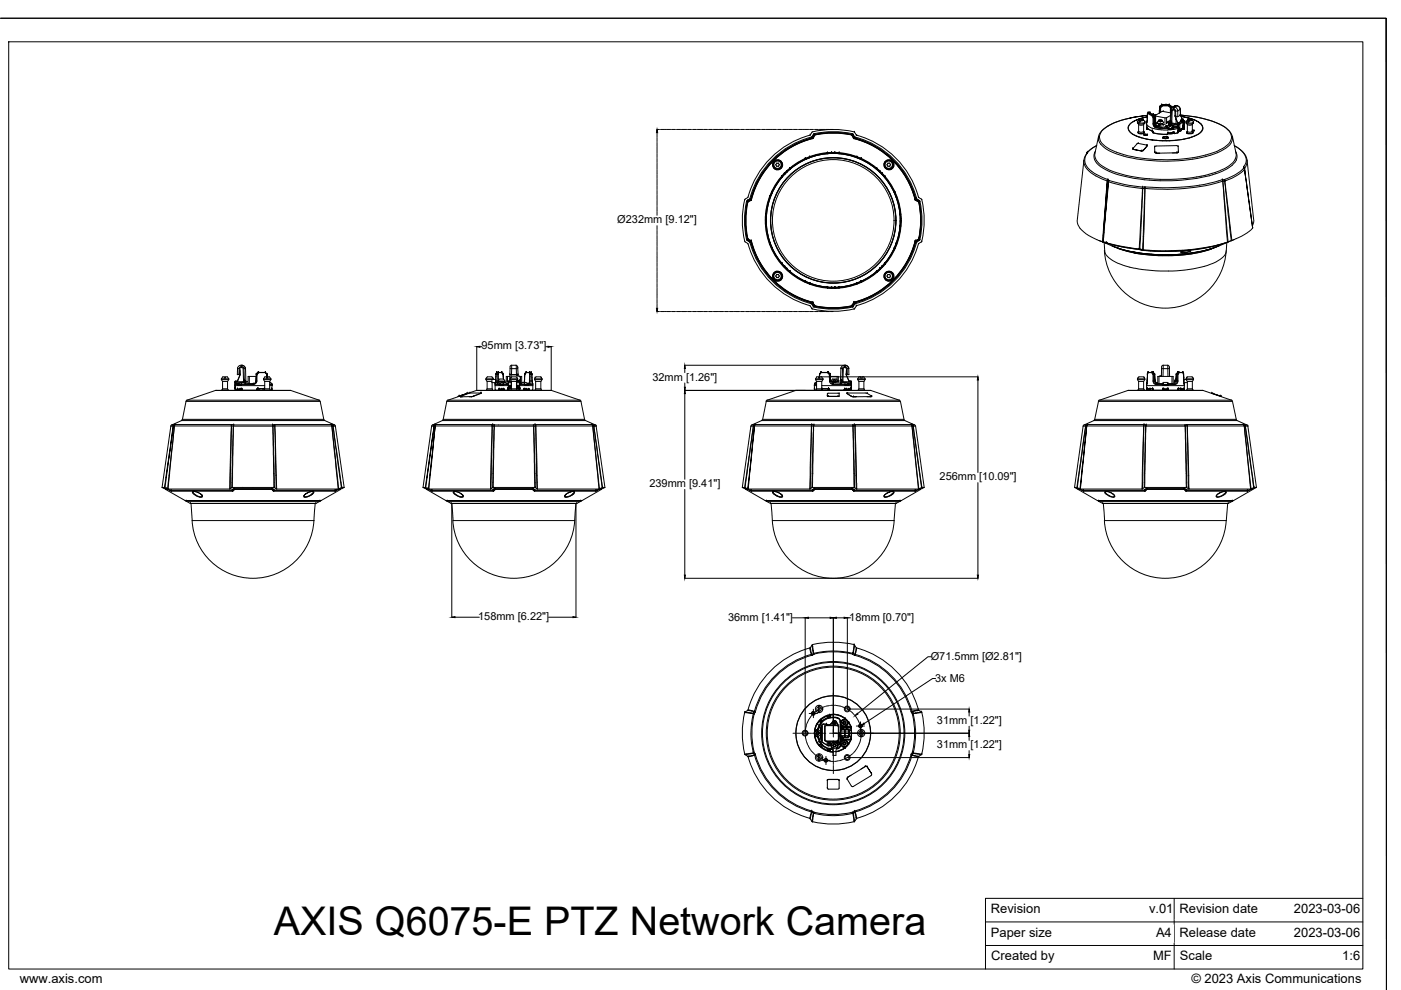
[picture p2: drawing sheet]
<svg xmlns="http://www.w3.org/2000/svg" width="297mm" height="210mm" viewBox="0 0 297 210" stroke-linecap="round" stroke-linejoin="round" font-family="sans-serif">
<defs><g id="words">
<text font-size="8.4" x="58.1" y="198.2">AXIS Q6075-E PTZ Network Camera</text>
<g font-size="2.7">
<text x="210.1" y="193.6">Revision</text>
<text x="243.6" y="193.6">v.01</text>
<text x="250.1" y="193.6">Revision date</text>
<text x="274.3" y="193.6">2023-03-06</text>
<text x="210.1" y="198.6">Paper size</text>
<text x="210.2" y="203.6">Created by</text>
<text x="244.5" y="203.6">MF</text>
<text x="245.1" y="198.6">A4</text>
<text x="250.1" y="198.6">Release date</text>
<text x="250.2" y="203.6">Scale</text>
<text x="274.3" y="198.6">2023-03-06</text>
<text x="284.6" y="203.6">1:6</text>
<text x="4.2" y="208.5">www.axis.com</text>
<text x="252.6" y="208.5">© 2023 Axis Communications</text>
</g>
<g font-size="2.3">
<text x="130.9" y="47.3">Ø232mm [9.12&quot;]</text>
<text x="102.1" y="74.1">95mm [3.73&quot;]</text>
<text x="138.3" y="80.7">32mm [1.26&quot;]</text>
<text x="199.2" y="101.9">256mm [10.09&quot;]</text>
<text x="137.7" y="103.3">239mm [9.41&quot;]</text>
<text x="101.4" y="131.5">158mm [6.22&quot;]</text>
<text x="154.4" y="131.6">36mm [1.41&quot;]</text>
<text x="180.1" y="131.6">18mm [0.70&quot;]</text>
<text x="197.3" y="139.8">Ø71.5mm [Ø2.81&quot;]</text>
<text x="198.3" y="144.7">3x M6</text>
<text x="198.7" y="153.5">31mm [1.22&quot;]</text>
<text x="198.7" y="158.7">31mm [1.22&quot;]</text>
</g>
</g></defs>
<!-- layer: AXIS_Front-View -->
<g fill="none" stroke="#000" stroke-width=".21">
<path d="M173.8 79.3h.1M173.8 79.4l-.1 .8zM173.8 79.4h.1M173.8 79.3v.1M174.1 79h.1M174.1 79l-.3 .4M174.1 79l-.3 .3M174.1 79h1.4M174.1 78.9h-.1M174.1 79h1.5M175.5 79l.3 .4M175.5 79h.1"/>
<path d="M175.5 78.9h.1M175.5 79l.4 .3M175.6 79h.1M175.6 79l.4 .3M175.8 79.4l.1 1.4M175.8 79.4h.1M175.9 79.4l.1 1.4M175.9 79.3h.1M175.9 79.4h.1M175.9 79.3l-.1 .1M175.9 79.3v.1M175.9 79.3l.1 .1"/>
<path d="M176 79.3h.1M176 79.3v.1M176 79.4h.1M176 79.4l.1 1.4-.1-1.4v.4h1.7v1.3M177.5 79.8v.8M178.3 78.2h.1M178.3 78.2h.3M178.3 78.2l-.1 3.2 .1-.1M178.6 78.2l-.1 2.8M179 77.4a.74 .74 0 0 0-.7 .8M179.1 77.8h-.3l-.2 .4M179.1 77.4v.4"/>
<path d="M179.1 77.8h.1M179.1 77.4h.1M179.1 77.9h.1M179.2 77.4a.74 .74 0 0 1 .7 .8M179.2 77.8h.2l.2 .4M179.2 77.4v.4M179.4 79.2l.1 .1M179.4 79.4h.1M179.4 78.2l-.1-.3-.5 .2-.1 2.7M179.4 79.5l.7 1.4M179.5 78.9l-.1 .5M179.5 79.4h.1"/>
<path d="M179.5 78.2v.9M179.5 78.6l-.1 .8 .6 1.5M179.5 79.1v.1M179.5 79.2l.2 .2M179.6 78.2h.3M179.6 78.2v1.1M179.7 79.4h.1M179.9 78.2h.1M179.9 78.2l.1 1.2h-.2M159.2 90.4h.5M159.2 90.4l-1.8 12.9M159.4 90.1l-.2 .3"/>
<path d="M159.4 90.1h.5M159.7 90.4l-1.8 12.9M159.8 90.4l-1.8 12.9M159.8 90.3h.1M159.8 90.3l-.1 .1M159.8 90.4h.1M159.8 90.3v.1M159.9 90.1l-.1 .2M160 90.3h.1M160 90.3l-.2 .1M160 90.3h12.1M160.1 90l-.1 .3"/>
<path d="M160.1 90l-.2 .1M160.1 90h.1M160.1 90h12M160.2 90l-.2 .3M161.7 88.9l-.2 .2M162.5 85.1h28.4l.8 3.8h-30zM162.6 84.8l-.2 .3M162.7 84.9l6-2.1h15.9l6.1 2.1zM172 90.3l-.3 13.4M172.1 90.3l-.3 13.3M172.1 90.3l.4 .1M172.1 90l-.1 .3"/>
<path d="M172.1 90h.1M172.2 90l-.1 .3M172.2 90l.4 .1M172.5 90.4h.1M172.5 90.4l-.3 12.9M172.5 90.4h8.4M172.6 90.1l-.1 .3M172.6 90.1h.1M172.6 90.1h8.1M172.6 82.5h.1M172.7 81.8h.4M172.7 81.6l-.1 .1"/>
<path d="M172.7 81.5h.1M172.7 82.7h-.1M172.7 82.5h.1M172.7 81.6h.1M172.7 82.7h.1M172.7 82.5v.2M172.7 81.7h.1M172.7 81.5v1.3M172.7 82.7h.3M172.7 81.5h.4M172.7 82.8h.1M172.8 81.4h.1"/>
<path d="M172.8 81.4l-.1 .1M172.8 81.4h.3M172.9 80.3l.3-.4h.4v.3h.2v-.3h.4l.3 .4M172.9 80.3v.2M172.9 80.5l.2 .4M172.9 80.5h1.6M172.9 80.3h1.6M173 81.1l-.3 .3M173 81.1h.1M173 82.7v.1M173 82.7h1.4M173.1 82.4l-.1 .3"/>
<path d="M173.1 80.9v1.5M173.1 82.4h2.6M173.1 80.9h1.1M174.2 82.5h.1M174.2 80.9v1.5l.2 .3M174.2 82.4h1.4M174.2 81.8h6.3M174.3 82.4h.1M174.3 82.4v.1M174.3 82.4l-.1 .1M174.4 82.7h4.7M174.4 82.4v.3"/>
<path d="M174.5 80.5l-.3 .4M174.5 80.3v.2M174.7 82.7v.1M175 82.7v.1M175.1 82.7v.1M175.3 82.7v.1M175.4 84h.1M175.4 84h.3M175.5 84h.1M175.5 84h.2M175.5 82.4v.3M175.5 82.7v.1"/>
<path d="M175.6 82.4l.2 .2M175.6 82.4h.1M175.7 84h.1M175.7 82.4h.1M175.7 82.4l.1 .2M175.8 82.6h.1M175.8 82.7h.1M175.8 82.7l.1 .1M175.9 80.8a.72 .72 0 0 0 .7 .7M175.9 82.7h.1M175.9 82.7v.1M175.9 80.8h.1"/>
<path d="M176 80.8a.74 .74 0 0 0 .6 .6M176 80.8h.1M176.1 80.8h.1M176.1 80.8v.3l.6 .3M176.2 81h.4M176.2 80.8l.4-.4 .7-.1 .3 .5M176.3 80.8l-.1 .3M176.3 80.9h.3M176.3 80.8h.3M176.3 81v.1M176.4 81v.1M176.4 81.1h1"/>
<path d="M176.6 81v.1M176.6 81.4h.1M176.6 81.4v.1M176.6 81.4h2.5M176.6 81.5h3.2M176.7 80.9h.4M176.7 80.8h.4M176.9 81h.1M177.2 81h.4v.1M177.2 81v.1M177.2 80.8h.4v.2M177.2 80.9h.4"/>
<path d="M177.4 81v.1M177.5 81v.1M177.7 84h.1M177.7 84h-2h2M177.7 81.1h.1M177.7 81h.1M177.7 81h.2M177.7 80.9h.3M177.8 80.9v.1M177.8 80.9h.1M177.9 84h-.2M177.9 83.5h.1"/>
<path d="M177.9 83.5l-2.4-.1-.1 .6M177.9 83.5v.5h-.2M178.3 81.3h.1M178.3 81.3v.1M178.3 81h-.1M178.3 81h.1M178.3 81h2.2M178.3 81v.3M178.3 81h2.1M178.4 80.6l-.2 .2 .1 .2M178.4 80.6l-.1 .4M178.4 80.6h.1"/>
<path d="M178.5 81h.1M178.5 80.6v.4M178.5 80.6h.2M178.6 81.1l-.3 .3M178.6 81.1h.8M178.7 80.8l.1 .2M179 82.8h.1M179 82.7h.1M179 82.7v.1M179.1 82.6h.1M179.1 82.7h.1M179.1 82.7l-.1 .1"/>
<path d="M179.1 82.6v.1M179.1 82.7h.5M179.1 82.5h.9M179.1 81.4v.1M179.1 82.5v.1M179.1 81.4l.1 .1M179.1 82.5h.1M179.2 81.7h.1M179.2 81.5h.1M179.2 81.7h.7M179.2 81.6v.1M179.2 81.6h.1"/>
<path d="M179.2 81.6h.7M179.4 82.5h.1M179.4 81.1l.3 .4M179.5 82.5h.1M179.5 82.5l.1 .2M179.6 83.4h.1M179.6 83.4v.1M179.6 83.4h4.3M179.6 83.5h.1M179.6 81.3h.8M179.6 82.7h.1M179.6 82.7h.4"/>
<path d="M179.6 83.5l.9 .5M179.6 81.4h.7M179.6 81.5h.3M179.7 81.4h.1M179.7 81.4l-.1 .2M179.8 81.5h.1M179.8 81.5v.1M179.9 81.6h.1M179.9 81.6v.1M179.9 81.5h.1M179.9 81.5v.2M179.9 81.5v.1"/>
<path d="M179.9 81.4h.1M179.9 81.4v.1M179.9 81.4l-.1 .1M179.9 81.5h.5M180 82.5l-.9 .1M180 82.5l.1 .1M180 82.6h.1M180 82.6h-1v.1M180 82.7h.1M180 82.7v.1M180 82.5h.1M180 82.5v.2"/>
<path d="M180 80.9h.1M180 82.8h.1M180.1 82.6h.1M180.1 82.7h.1M180.1 82.7l-.1 .1M180.1 80.9h.1M180.1 82.6v.1M180.1 82.7h.4M180.1 80.9h.4M180.3 81.4h.1M180.3 81.4l.1 .1M180.3 81h.1"/>
<path d="M180.4 81.3l-.1 .1M180.4 81h.1M180.4 81.3h.1M180.4 81v.3M180.4 82.8h.1M180.4 82.7h.1M180.4 80.9l.1 .1M180.5 82.4h.1M180.5 82.7l-.1 .1M180.5 82.4v.3v-.3M180.5 82.7h.1M180.5 81.3l-.1 .2"/>
<path d="M180.5 81h.1M180.5 81v.3M180.5 82.4v.3M180.5 81v.8M180.5 81.8v.6v-.6M180.5 82h.1M180.5 84l.5 .1M180.5 81.8h.1M180.5 82v.1M180.5 84h.1M180.5 82.2v.1M180.5 81v1.3"/>
<path d="M180.7 90.1l.1 .3M180.7 90.1l.2 .3M180.8 90.4l.3 12.9M180.9 90.4l.3 12.9M180.9 90.4h.1M181 84.1h.1M181.1 90l.2 .3M181.1 90l-.4 .1M181.1 90h.1M181.1 90h.2M181.3 90.3l.3 13.3M181.3 90.3h.1"/>
<path d="M181.3 90v.3M181.3 90.3l-.4 .1M181.3 90.3h12.1M181.3 90h11.9M181.3 90.3l.3 13.4M181.8 80.3l.3-.4h.4v.3h.3v-.3h.3l.3 .4M181.8 80.3v.2M181.8 80.5l.3 .4M181.8 80.5h1.6M181.8 80.3h1.6M182 82.7v.1M182 82.7h1.3"/>
<path d="M182.1 82.4l-.1 .3M182.1 80.9v1.5M182.1 82.4h1.1M182.1 80.9h1.1M183.2 80.9v1.5M183.2 82.4l.1 .3M183.3 82.7v.1M183.4 80.5l-.2 .4M183.4 80.3v.2M183.8 84.1h.8M183.9 83.4l.9 .6M183.9 83.4h.1"/>
<path d="M184.5 82.8h.1M184.6 82.8h-15.9M184.6 84.1h-3.6h.5M184.6 84.1h.1M184.8 84h.1M184.8 84l-.2 .1M190.7 84.8l.2 .3M191.6 88.9l.2 .2M191.8 89.2h-30.3l-2.1 .9M191.8 89.2l2.1 .9M193.2 90l.2 .3M193.2 90h.1"/>
<path d="M193.2 90l.2 .1M193.4 90.3l1.4 13.3M193.4 90.3l1.3 13.4M193.4 90.3h.1M193.4 90.3l.2 .1M193.4 90.1h.5M193.4 90.1l.2 .3h.5M193.4 90.1h.1M193.4 90.1l.2 .3M193.6 90.4h.1M193.6 90.4l1.8 12.9M193.9 90.1l.2 .3 1.8 12.9"/>
<path d="M157.4 103.3l1.6 .6h13.1l.4-.3h8.3l.4 .3M157.4 103.3h.5M157.9 103.3h.1M158 103.3l.5 .3M158.1 103.6v.1M158.1 103.7h.4M158.1 103.7h.1M158.5 103.7h.1M158.5 103.6l1.5-13.3-1.4 13.4M158.5 103.7l.1 .1M158.5 103.6l.1 .1M158.6 103.7h.1"/>
<path d="M158.6 103.8l.7 .3M158.6 103.7v.1M158.6 103.8h-.5l4.1 2.3M158.6 103.7h13.1M159.1 103.9l.1 .1M159.2 104h.1M159.2 104l.1 .1M159.2 104v.1M159.2 104.1h.1M159.2 103.9v.1M159.3 104.1h.1M159.3 103.9v.2"/>
<path d="M159.3 104.1h13M162.2 106.1h.1M162.5 106.1h28.4M162.5 106.2h.1M163.4 106.7h26.6h-26.6M163.4 106.7h.1M163.4 106.7l-.9-.4h28.4l-.9 .4M163.5 106.7l.1 1.8a13.3 13.3 0 0 0 10.2 13.8 12.9 12.9 0 0 0 15.8-11.9M163.9 104.2l-.1 .1a1.93 1.93 0 0 0 2.1 1l-.1-.3 .1 .2M163.9 104.3h.1M163.9 104.3a1.82 1.82 0 0 0 1.9 1l.1-.1M163.9 104.2h.6l1 .5"/>
<path d="M164.2 104.2l1 .3 .6 .5-.2-.3M164.2 104.2l-.3 .1M164.2 104.2h.1M165.9 105.2h.1M171.8 103.6h.1M171.8 103.6l-.1 .1M172.2 103.3h.1M172.2 103.3l-.4 .3M172.2 103.8l.1 .3M172.2 103.3h8.9M172.3 104.1h.1M172.3 104h.1"/>
<path d="M172.3 104l.1 .1M172.3 104v.1M172.3 103.8v.2M172.7 103.6v.1M172.7 103.7h.1M172.7 103.7v.1M172.7 103.7l-.4 .3M172.7 103.7h8M172.7 103.6v.2M172.7 103.8l-.3 .3M172.7 103.8h7.9M180.6 103.8l.4 .3"/>
<path d="M180.6 103.6v.2M180.6 103.7h.1M180.7 103.7l.3 .3M180.7 103.7l-.1 .1M180.7 103.6v.1M181 104.1h.1M181 104l.1 .1M181 104h.1M181 103.8v.2M181 104.1h13M181.1 103.3l.5 .3M181.1 104.1h.1"/>
<path d="M181.1 104.1h-.1M181.1 103.8v.3M181.1 104.1h12.9M181.2 103.3h.1M181.2 103.9h.1M181.6 103.6v.1M181.6 103.7h.1M181.6 103.7h13.1M188.7 104.3l.4-.1zM189.1 104.2h.1zM189.4 104.3a1.82 1.82 0 0 1-1.9 1l.2-.5 1-.5a1.32 1.32 0 0 0-1.3 1 2.15 2.15 0 0 0 2.1-.8M189.4 104.3l-.2-.1a.2 .2 0 0 1 .3 0 .2 .2 0 0 1 0 .3"/>
<path d="M189.4 104.3h.1M189.5 104.5h.1M189.9 106.7l-.3 3.7h-25.8M190 106.7h.1M190.8 106.2h.1M191 106.1h.1M194 104.1h.1M194 103.9v.2M194.1 104h.1M194.1 104l-.1 .1M194.1 103.9v.2M194.3 103.9l-.2 .1"/>
<path d="M194.8 103.8l-.7 .3M194.8 103.8h.4l-4.1 2.3h-28.9M194.8 103.7h.1M194.8 103.7v.1M194.8 103.6l-.1 .1M195.2 103.7h.1M195.2 103.6l-.9 .3h-13.1M195.2 103.6l-.3 .1M195.4 103.3l-.6 .3M195.4 103.3h.5M195.4 103.3h.1M195.9 103.3l-.7 .3"/>
<circle cx="176.9" cy="80.8" r=".32"/>
<circle cx="176.9" cy="80.8" r=".19"/>
</g>
<path d="M176.2 81.1h.2M177.4 81.1h.4M177.7 81.1v.3M177.8 81.1h.1M178 80.9h.1M178 80.9l-.2 .2M178 80.9h.1v.5" fill="none" stroke="#0f0" stroke-width=".21"/>
<!-- layer: AXIS_Sectional-View -->
<g fill="none" stroke="#000" stroke-width=".21">
<path d="M164.5 34.9v.1M164.5 35l.2 .3M164.7 34.6l-.2 .3M164.7 35.3h.3M164.7 34.6h.3M165 34.6h.1M165.1 35.2l-.1 .1M165.1 34.7l.1 .3M165.2 35l-.1 .2M165.7 37.5l.1 .1M165.7 37.7l-1.1 1.4-.9 1.6M165.7 37.6h.1"/>
<path d="M165.8 37.5l-.1 .2M165.8 37.5h.1M165.8 37.5v.1M166.3 36.9h.1M166.3 36.9l-.5 .6M166.3 36.8h.1M166.3 36.8v.1M166.4 36.9h.1M166.4 36.8h.1M166.4 36.8v.1M166.7 36.4l-.3 .4M166.7 36.5h.1"/>
<path d="M166.8 36.5h.1M166.8 36.4h.1M166.8 36.4v.1M166.8 36.4l-.1 .1M166.8 36.3l.1 .1M166.9 36.4h.1M167.4 35.8h.1M167.4 35.9l-.5 .5M167.5 35.8h.1M167.5 35.8l-.7 .6M170.7 33.8h.1M170.7 33.7h.1"/>
<path d="M170.7 33.8l-1.6 .9-1.6 1.1M170.7 33.7v.1M170.8 33.8h.1M170.8 33.7v.1M170.8 33.7h.1M171.6 33.3v.1M171.6 33.4l-.8 .3M171.6 33.4h.1M171.6 33.3h.1M171.6 33.4h.2M171.7 28.7a19 19 0 0 0-13.2 13.2l-.6 .4M171.7 33.4h.1"/>
<path d="M171.7 33.4h-.1M171.8 28.6h.1M171.8 28.6l-.1 .1M171.8 33.4h.1M172 29.1a18.3 18.3 0 0 0-13 12.9M172 29.1v.2M172 29.3a18.1 18.1 0 0 0-12.8 12.8M172 29.3a18 18 0 0 0-12.7 12.8M172 29.3h.1M172.2 29.2h.1M172.2 29.2l-.2 .1M172.2 29l-.2 .1"/>
<path d="M172.2 29v.2M172.2 29.3a18 18 0 0 0-13 13M172.2 29.4h.1M172.3 29.4a17.9 17.9 0 0 0-13 12.9M172.3 29.4h.1M172.3 29.3v.1M172.3 29.3l-.1 .1M172.4 29.4h-.1M172.5 28.5l-.3 .5M172.5 28.5v.2M172.5 28.7l-.3 .5M172.5 28.7h.1"/>
<path d="M172.5 28.6h.1M172.5 28.6v.1M172.6 28.4a18.8 18.8 0 0 1 8.1 0M172.6 28.4l-.1 .1M172.6 28.5l-.1 .1M172.6 28.5a19.5 19.5 0 0 1 8.1 0M172.6 28.5h.1M172.6 28.4v.2M172.7 28.6l-.4 .7M172.7 28.6h.1M172.7 28.6l-.4 .8M172.7 28.5a18.6 18.6 0 0 1 7.9 0"/>
<path d="M172.7 28.6a18.5 18.5 0 0 1 7.9 0M172.7 28.6l-.3 .8M172.7 28.6l-.2 .1M175.3 32.5l-1.8 .3-1.7 .5M175.3 32.6h.2M175.4 32.5h.1M175.4 32.5v.1M175.5 32.5h.1M175.5 32.5v.1M176.3 32.5h-.8M176.3 32.5h.1M176.3 32.4v.1"/>
<path d="M176.3 32.4h.1M176.4 32.4h.5M177 32.4h.1M177 32.5h.1M177 32.4v.1M177 32.4l.8 .1M177 32.4l.1 .1M177.1 32.4v.1M177.1 32.5h.1M177.1 32.5h.7M177.8 32.5h.1M177.8 32.6h.1"/>
<path d="M177.8 32.5l2 .3 1.7 .5M177.8 32.5v.1M177.9 32.5h.1M177.9 32.6h.1M177.9 32.5v.1M178 32.6h.1M180.6 28.6h.1M180.6 28.6l.4 .8M180.7 28.6h.1M180.7 28.6l.3 .7M180.7 28.6l.3 .8M180.7 28.6l.1 .1"/>
<path d="M180.7 28.5l.1 .1M180.7 28.4l.2 .1M180.7 28.4v.2M180.8 28.6h.1M180.8 28.7l.4 .5M180.8 28.6l.1 .1M180.9 28.7h.1M180.9 28.5l.3 .5M180.9 28.7h-.1M180.9 28.5v.2M180.9 28.7l.3 .5M181 29.4h.1"/>
<path d="M181 29.3h.1M181 29.3l.1 .1M181 29.3v.1M181.1 29.4a17.9 17.9 0 0 1 12.9 12.9M181.1 29.4h.1M181.1 29.3a18 18 0 0 1 13 13M181.2 28a17.4 17.4 0 0 0-9 0l-.4 .6M181.2 28l.4 .7M181.2 28h.1M181.2 29.2l.1 .1M181.2 29v.2M181.2 29l.1 .1"/>
<path d="M181.3 29.3h.1M181.3 29.3a18 18 0 0 1 12.8 12.8M181.3 29.3a18.1 18.1 0 0 1 12.9 12.8M181.3 29.1v.2M181.4 29.1a18.3 18.3 0 0 1 12.9 12.9M181.6 33.4h.2M181.6 33.4h.1M181.6 28.7h.1M181.6 28.7a19 19 0 0 1 13.2 13.2l.6 .4M181.7 33.3l-.1 .1M181.7 33.3h.1M181.7 33.3v.1"/>
<path d="M181.7 33.4l.1 .1M181.7 33.4h.1M181.7 33.4l.8 .3M181.8 33.4h.1M181.8 33.4l.7 .3M181.8 33.4v.1M182.5 33.7l.1 .1M182.5 33.7h.1M182.6 33.7h.1M182.6 33.8h.1M182.6 33.7v.1M182.7 33.8h.1"/>
<path d="M182.7 33.8l1.6 .9 1.5 1.1M185.8 35.8h.2M185.8 35.8h.1M185.9 35.8h-.1M185.9 35.8h.1M185.9 35.8v.1M185.9 35.9l.6 .5M185.9 35.9h.1M186.5 36.4h.1M186.5 36.4v.1M186.5 36.3v.2M186.5 36.5h.1"/>
<path d="M186.6 36.5h.1M186.6 36.4h-.1M186.6 36.4h.1M186.6 36.4v.1M186.6 36.4l.4 .4M187 36.9h.1M187 36.8h.1M187 36.8l.5 .7M187 36.8v.2l.1-.1M187 36.9l.6 .6M187.6 37.5h.1M187.6 37.6h.1"/>
<path d="M187.6 37.5v.1M187.6 37.7l1.1 1.4 .9 1.6M187.6 37.6v.1M188.1 35l.1 .2M188.2 34.7l-.1 .3M188.2 35.2l.1 .1M188.3 34.6h-.1M188.3 35.3h.2M188.3 34.6h.2M188.6 34.6h.1M188.7 35.2l-.1 .1M188.7 34.7l.1 .3"/>
<path d="M188.8 35l-.1 .2M229.8 34l-1.4 12.5a3.4 3.4 0 0 0 1.9 3.1l1.9 1 2.4 1M229.8 34a3.3 3.3 0 0 0 2 3l3 1.4M230.3 32.7h.1M230.4 32.6h.1M230.4 32.6l-.4 .7-.2 .7M230.4 32.4v.3M230.5 32.4h.1M230.5 32.5a2.54 2.54 0 0 0 1 3.8l1 .7 2.4 1.1M230.5 32.3l-.1 .1M230.5 32.4l-.1 .2M230.5 32.4h-.1"/>
<path d="M230.5 32.5l-.1 .1M230.5 32.4v.1M230.6 32.3h.1M230.6 32.3l-.1 .1M230.6 32.3l1-.9 .9-.5-.8 .4-1.2 1M232.3 32.1a2.31 2.31 0 0 0 1 3.2 21.7 21.7 0 0 0 10.4 2.9 31.8 31.8 0 0 0 16.3-2.3 3.9 3.9 0 0 0 2.3-2.7l-.4-1.1M232.9 29a2.68 2.68 0 0 0 1.7 2.6 23.5 23.5 0 0 0 10.7 2.5 30.3 30.3 0 0 0 13.5-2l.6-.4a2.8 2.8 0 0 0 1.9-2.7l.8 3.5a3.6 3.6 0 0 1-2.7 3.3 29.8 29.8 0 0 1-13.4 2.2 27.5 27.5 0 0 1-11.4-2.3 3.5 3.5 0 0 1-2.5-3.2zM232.9 29a5 5 0 0 1 3.3-3 25.4 25.4 0 0 1 7.1-1.5 17.1 17.1 0 0 0-9.3 2.9 2.1 2.1 0 0 0 .3 3.6 20.2 20.2 0 0 0 9.9 2.8 31 31 0 0 0 14.4-2l.6-.3a2.62 2.62 0 0 0 1.8-2.9 5 5 0 0 0-3.5-2.7 24.9 24.9 0 0 0-7.2-1.5 21.9 21.9 0 0 1 9.4 2.6l.9 .7 .7 1.3M234.8 38.4l.2 .1M234.8 38.4h.1M234.9 38.1l-.1 .3M234.9 38.1h.1"/>
<path d="M235 38.1l-.2 .3M235 38.1l.2 .2M235 38.5l-1.2 12.7zM235 38.5h.1M235 38.5a31.2 31.2 0 0 0 7.2 1.5M235 38.5v.1M235.2 38.3l-.2 .2M235.2 38.3a34.1 34.1 0 0 0 7.1 1.4M239.6 26.2a8.1 8.1 0 0 1 3.6-1.4 7.1 7.1 0 0 0-3.7 1.7 1.31 1.31 0 0 0 .7 2 1.3 1.3 0 0 1-.6-2.3zM240.2 31.6h.1M240.2 31.6l.1 .1M240.2 28.5l1.8 .7 1.8 .4-1.8-.4z"/>
<path d="M240.2 31.5h.1M240.2 31.5v.1M240.3 31.7h.1M241.2 25.8l.3 .3h.8l.4-.3M241.2 25.8h.1M241.2 25.8v.3M241.2 26.1l.6 .2 .9-.2M241.2 26.1l.2 .3M241.3 28.1h.1M241.3 28.1l.3 .2 .9-.1M241.3 30.4l1.9 .5M241.3 30.4h.1"/>
<path d="M241.3 30.4l-.2 .1-.9 1M241.4 26.4l.4 .2 .6-.2M241.4 27.8l.4 .2h.5l.2-.2M241.4 27.8l-.1 .2a.88 .88 0 0 0 1.1 .3h.1M241.4 26.4v1.4M241.5 25.4h.1M241.5 25.4l-.3 .4M241.5 25.4l.1 .2M241.6 25.6l-.1 .3M241.8 25.7l-.3 .2M241.8 25.6l-.1 .3h-.2M242 32h.1"/>
<path d="M242 32l-1.7-.3 1.7 .3M242.1 25.3v.1M242.1 25.3l-.6 .1M242.1 25.3l-.5 .3M242.2 40h.1M242.2 40l-.7 12.8M242.3 39.7l-.1 .3M242.3 39.7h.1M242.3 39.7v.3M242.3 40h.1M242.3 40l-.6 12.8M242.4 25.5h.1"/>
<path d="M242.4 25.5l-.6 .1M242.4 31.9l.8-.9-.8 .9M242.4 31.9h.1M242.4 31.9l-.4 .1M242.4 26.4h.1M242.4 25.4v.1M242.4 25.4l.3 .4M242.4 25.4h.1M242.4 25.4l-.1-.1-.5 .3M242.5 26.4h-.1M242.5 27.8l.1 .2-.1 .3M242.5 26.4v1.4"/>
<path d="M242.5 28.6l.3-.2 .5 .1v.1M242.5 28.2h.1M242.5 28.3h.1M242.5 28.6h.1M242.5 28.6h.8M242.6 28.1l-.1 .1M242.6 28.1h.1M242.6 28.7h.6M242.7 39.6v.3M242.7 39.6l-.4 .1M242.7 39.6h.1M242.7 26.1h.1"/>
<path d="M242.7 25.8v.3M242.7 25.8h.1M242.7 39.9l-.4 13M242.7 39.9h.1M242.7 39.9l-.4 .1M242.7 26.1l-.2 .3M242.8 39.9l-.4 13.1M242.8 39.6v.3M243.1 26h.1M243.1 26.2v.1a2.96 2.96 0 0 0 2.6 1.2 10.3 10.3 0 0 0 4.2-.3M243.1 27.1l.1 .3M243.1 25.9v.1"/>
<path d="M243.2 30.9v.1M243.2 27.4h.1M243.2 30.9h.1M243.2 31h.1M243.2 27.3v-.2l1.1 .7M243.2 25.9l-.1 .1M243.2 27.3v.1M243.2 27.3h.2M243.2 27.4h.3M243.2 25.6l-.1 .2v1.3M243.2 27.2h.1M243.2 27.2v.1"/>
<path d="M243.2 27.1h.1M243.2 27.1l1.1 .7M243.2 27.3h.1M243.3 24.2h.1M243.3 28.6h.1M243.3 24.2l-.2 1.7M243.3 27.1l-.1 .1M243.4 24l-.3 1.9M243.4 24h.1M243.4 24l-.1 .2M243.4 24l.8 .5M243.4 27.3l-.2 .1"/>
<path d="M243.5 23.9l-.1 .1M243.5 23.9l.7 .5M243.5 23.9h.1M243.5 23.9h.3h-.3M243.8 23.9v.1M243.8 23.9h.1M243.8 29.6l2 .2zM243.8 23.9l.7 .4M243.8 24l.7 .3M244.2 24.5l.3 .4M244.2 24.4h.1M244.3 27.8l.1 .2"/>
<path d="M244.3 24.4l.3 .5M244.3 27.8h.1M244.3 24.4h.1M244.3 24.4l-.1 .1M244.4 28.1h.1M244.4 28h.1M244.4 28.1l.1 .1M244.5 24.3l-.3 .2M244.5 26.3h.1M244.5 24.9v1.4M244.5 26.3a.82 .82 0 0 0 .6 .8M244.5 28.1h.1"/>
<path d="M244.5 24.3v.1M244.5 28.1l1.4 .3 1.6 .1M244.5 24.9h.1M244.5 24.3h.1M244.5 28.1v.1M244.5 24.4h.1M244.5 24.4l.3 .4-.3-.4M244.5 28.2h.1M244.5 28.2l1.1 .2 1.9 .1M244.5 24.4h-.2M244.5 24.4l.7-.1zM244.6 24.9h-.1"/>
<path d="M244.6 26.3h.1M244.6 24.9v1.4M244.6 26.3l.1 .3M244.6 24.9h.1M244.7 26.6a.3 .3 0 0 0 .1 .3 .3 .3 0 0 0 .3 .1M244.7 26.6v.1M244.8 24.8h.1M244.8 24.9h.1M244.8 26.4h.1M244.8 26.4l-.1 .2M244.8 26.6l.2 .3 .2-.2M244.8 26.6h.1"/>
<path d="M244.8 24.9l.1 1.2zM244.8 26.4h.3l.2 .3M244.8 31.2h.1M244.8 24.8l-.2 .1M244.8 24.8v.1M244.8 31.2v1.1M244.8 25.2h.1M244.8 25.1h.1M244.8 32.3h.1M244.8 32.3l.4 .2M244.9 25.5h-.1M244.9 25.5l-.1 .1"/>
<path d="M244.9 25.8h.1M244.9 25.6h.1M244.9 26.1h.1M244.9 26.5h.1M244.9 26.5l.3 .2M244.9 26.5l-.1 .1M244.9 25.9h.1M244.9 25.9l.1 .1M244.9 24.5h.1M244.9 24.5l.1 .1M244.9 26.1v.2zM244.9 24.5l-.2 .1h.2"/>
<path d="M244.9 26.1l-.3 .2M244.9 24.9l-.1 .1M244.9 24.5v1.4M244.9 26l.4 .1M244.9 26.2h.2M245 26.2l-.1 .1M245 24.6v1.4M245 26l.3 .1M245 24.6l2 .4M245.1 26.2h.1M245.1 27.1l2.6 .2M245.1 27h.1"/>
<path d="M245.1 27v.1M245.1 27l2.6 .2M245.2 26.7h.1M245.2 32.5h.1M245.3 26.7l-.2 .3M245.3 26.7h.1M245.3 26.1h.1M245.3 26.9h.1M245.4 26.1h.1M245.4 26.1l.2 .2M245.4 26.1l-.6 .3M245.4 26.9l1.4 .1 .5-.1-.4 .1z"/>
<path d="M245.4 26.9h.1M245.4 26.9l-.3 .1M245.5 26.8h.2M245.6 26.7h.1M245.6 26.7l-.5 .3M245.6 26.3v.4M245.6 26.3h.1M245.6 26.4l.6 .1M245.6 26.3l.1 .1M245.7 26.4h.1M245.7 26.4h.2M245.7 26.7v.1"/>
<path d="M245.7 25.6l-.4 .4M245.7 25.6h.1M245.7 25.6l.1 .1M245.7 25.8h.1M245.7 25.6h.6M245.7 25.6v.2h.3M245.8 25.7h.1M245.8 25.7l-.1 .1M245.8 25.7v.1M245.8 26.4h.1M245.8 25.6h.1M245.8 25.6v.2"/>
<path d="M245.8 25.8h.1M245.9 22.7l-.1 1.3 .1-1.3M245.9 25.8h.1M245.9 22.7h.1M245.9 22.7l.1 .1M245.9 22.6v.1M245.9 26.5h.1M245.9 26.4h.1M246 22.5l.2-.2-.3 .4zM246 22.8h.1M246 25.8h.1M246 25.6h.1"/>
<path d="M246 22.8l.1 .1M246 25.6h-.2M246 25.6v.2M246 22.8l-.1 1M246 26.4h.1M246.1 25.8h.1M246.1 25.6h.1M246.1 22.9v.9M246.1 26.4h.1M246.1 25.6v.2M246.2 26.5l-.6 .2M246.2 26.6l-.5 .2"/>
<path d="M246.2 25.7h.1M246.2 25.6h.1M246.2 22.3h.1M246.2 25.8h.1M246.2 25.8h-.1M246.2 26.5h.1M246.2 26.4h.1M246.2 25.6v.2M246.2 26.5v.1M246.2 22.3l.2 .1M246.3 25.7v.1M246.3 25.7h.1"/>
<path d="M246.3 25.7h-.1M246.3 22.2v.1M246.3 25.6l.4 .4M246.3 25.6l.1 .2M246.3 25.8h.1M246.3 25.6h.1M246.3 22.2h.1M246.3 25.6v.1M246.3 26.5h.1M246.3 22.2l-.1 .1M246.3 22.2h1.6zM246.3 22.2l.1 .2"/>
<path d="M246.4 25.8h.1M246.4 25.8h-.4M246.4 22.4h.1M246.4 22.4l.1 .1M246.4 22.4l-.4 .4M246.4 26.4v.1M246.4 22.4h1.4M246.4 26.5v.1M246.4 26.6h-.2M246.4 26.5h-.2M246.5 22.5l-.4 .4M246.5 22.5h1.3"/>
<path d="M246.5 26.4h.1M246.5 29.2l.4 .2M246.5 26.4l-.3 .1M246.5 29.2l.2-.2h.6l.4 .1-.1 .2M246.5 29.8h-.7l.7 .1M246.5 29.8h1.5M246.6 26.5v.1M246.6 26.3h.1M246.6 26.3l-.4 .1M246.6 26.2l-1 .1M246.6 26.5h.1M246.6 26.3l-.3 .1"/>
<path d="M246.6 26.5l-.2 .1M246.6 23.6h.1M246.7 26.3h.1M246.7 26.3h-.1M246.7 29.2h.1M246.7 26.5h-.1M246.7 26.5h.1M246.7 26.1l-.1 .1M246.7 26.3l-.2 .1M246.7 29.1h.1M246.7 29.1v.1M246.7 26.1h.1"/>
<path d="M246.7 26.2v.1M246.7 26.2h.1M246.7 26.1v.2M246.7 26.2l-.1 .1M246.7 26.3l-.3 .2M246.7 26.3v.1M246.7 26.2l.2 .1M246.9 29.4h.4M246.9 26.3h.1M247 22.2h.2M247 26.2l-.1 .1M247 25v1.2"/>
<path d="M247.2 26.2h.1M247.2 26.2l-.3 .1M247.2 22.2h.1M247.3 26.9h.1M247.3 26.9l.2 .2M247.3 26.9v.1M247.3 26.2h-.1M247.3 26.1h.1M247.3 27h.1M247.3 27l.2 .1M247.3 29.4h.1M247.3 24.9l-.3 .1"/>
<path d="M247.3 24.9v1.2M247.4 29.1h-.7M247.4 27h.1M247.4 29.1h.1M247.4 26h.1M247.4 26l-.1 .1M247.5 26h-.1M247.5 27.1l.2 .1-.2-.1M247.5 26h.1M247.5 27.1h.1M247.5 29.2h.1M247.5 28.5h.1"/>
<path d="M247.5 29.1h.1M247.5 29.1l.1 .1M247.6 29.2l-.2 .1-.7-.1M247.6 28.3v.1v-.1M247.6 28.4h.1M247.6 28.4l-.1 .1M247.6 28.3h.1M247.6 29.3h.1M247.6 29.3l-.1 .1M247.6 28.2h.1M247.6 28.2v.1M247.7 29.3l-.4 .1"/>
<path d="M247.7 25.7l.1 .1M247.7 26.6l.1 .1 .6-.1M247.7 27.4h.1M247.7 27.3h.1M247.7 27.2h.1M247.7 27.2v.1M247.7 27.3l.1 .1M247.7 27.3v.1M247.7 26.5l-.3 .5M247.8 26.5h.4l.2 .1M247.8 25.8l-.3 .2M247.8 27.4h.1"/>
<path d="M247.8 27.4h-.1M247.8 26.6h.1M247.8 22.5l.3 .4M247.8 27.2h.6M247.8 26.5l-.1 .1M247.8 22.4h.1M247.8 22.4v.1M247.8 27.3h.1M247.8 27.3v.1M247.8 26.1v.3v-.2M247.8 26.4v.1M247.8 27.3h.6"/>
<path d="M247.8 26.4h.1M247.8 26.4l.2 .1M247.8 26.1v.1M247.8 26.1h.1M247.8 26.6l.2 .1M247.8 22.4l.4 .4M247.8 26.2h.1M247.8 26.2l1.8 .3M247.9 22.2v.1M247.9 22.2h.1M247.9 26h.1M247.9 26l-.1 .2"/>
<path d="M247.9 22.2l.4 .5-.3-.4M247.9 26l.2 .1M247.9 22.2l-.1 .2M248 22.3h.1M248 26h-.1M248 26.7h.1M248 26.5h.1M248 26.6h.1M248 26.5l-.2 .1M248 22.3l-.2 .1M248 26h-.2M248 26.5v.2"/>
<path d="M248.1 26.1l.3 .1M248.1 26.7h.1M248.1 25.8h.1M248.1 25.8l-.1 .2M248.1 26.5h.1M248.1 26.5l.2 .1M248.1 25.6l-.3 .2M248.1 26.5v.2M248.1 22.9l.1 1-1.9-.3-1.4 .9M248.2 25.7l-.3 .3M248.2 25.7l-.1 .1M248.2 25.7h.1"/>
<path d="M248.2 24.5l-.9 .4M248.2 22.8h.1M248.2 22.8l-.1 .1M248.2 23.3h.1M248.2 23.3l.2 .1M248.2 26.6h.1M248.2 26.6l-.1 .1M248.2 26.6h.2M248.2 23.3l-.1 2.5M248.2 22.8v.4M248.3 25.7l-.2 .4M248.3 26.6h.1"/>
<path d="M248.3 25.7h.1M248.3 22.6v.1M248.3 22.7h.1M248.3 26.6h-.1M248.3 22.7l-.1 .1M248.3 26.5l.4 .5M248.4 22.7h.1M248.4 26.6h.1M248.4 26.1h.1M248.4 22.7v.2zM248.4 26.1v.1M248.4 22.7l-.2 .1"/>
<path d="M248.4 26.2h.9M248.4 26.2l1.3 .2M248.4 25.9l.1 .2M248.4 23.4l-.1 2.5-.2 .2M248.4 25.9h.1M248.4 25.9v.2M248.4 26.6l1.2 .2M248.4 25.7v.2M248.4 27.3h.1M248.4 27.2h.1M248.5 22.7h.1M248.5 22.7l-.3 .6"/>
<path d="M248.5 28.1l-.9 .1M248.6 26.7h.1M248.6 27.1h.1M248.6 27.1l-.2 .1M248.6 27.2h.1M248.6 27.2l-.2 .1M248.7 26.7h.1M248.7 26.7l-.1 .1M248.7 27.2h.1M248.7 27.2v.1M248.7 28.1h.1M248.7 26.9v.1"/>
<path d="M248.7 28.1l-.6 .2h-.5M248.7 26.7l.1 .2M248.7 28.1l-.9 .1M248.7 26.7l.8 .2M248.7 27.1h.1M248.7 27.1l-.1 .1M248.7 27l-.1 .1M248.7 27.3h.1M248.7 27h.1M248.7 26.9h.1M248.7 27.3l-.9 .1M248.7 27v.1"/>
<path d="M248.7 27.1v.1M248.7 28.1l-.3 .3h-.8M248.7 28.2h.1M248.7 27.2l.1 .1M248.8 23.1h-.2l-.2 .3M248.8 28.1l.1 .2-.1-.2M248.8 27.1h.1M248.8 27.3h.1M248.8 27.1h-.1M248.8 23.1h.1M248.8 23.2l-.3 .3M248.8 27.3l-1.1 .1"/>
<path d="M248.8 26.9h.1M248.8 26.9l-.1 .1M248.8 27.1v.2M248.8 26.9v.2M248.8 23.3h.1M248.8 23.2l.3 .4M248.9 28.1h.1M248.9 28.1l-1.3 .2M248.9 28.1l.1 .1M248.9 28.1v.1M248.9 28.1h-.2M248.9 23.1l.3 .5"/>
<path d="M248.9 23.3l-.4 .2-.1 2.3-.1-.1M248.9 22.7l-.1 .4M248.9 22.7h-.4M248.9 28.3h.1M248.9 28.2h.1M248.9 28.2v.1M248.9 22.7h.2M249 28.3h.1M249 28.2v.1M249 22.5l-.5 .2M249.1 22.7l-.2 .4M249.1 22.7l.4 .2 .2 .6"/>
<path d="M249.1 23.6v.9M249.2 24.7h.1M249.2 24.7v-.1l.1 .1M249.2 24.7l.5 1.4M249.2 24.6v.1M249.2 23.6l.1 1.1M249.3 24.7v.1M249.3 25.3l.1 .2M249.3 25.2v.1M249.3 24.8h.1M249.3 25.2h.1M249.4 25.4h.1"/>
<path d="M249.4 25.4l-.1 .8M249.4 22.4l-.4 .1M249.4 22.4l-.5 .3M249.4 22.4h.1M249.5 22.4h-.1M249.5 22.4l-.5 .1M249.5 22.4h.1M249.5 32.4h.1M249.5 22.4a.92 .92 0 0 1 .7 .8M249.5 32.4l-4.3 .1h.7M249.5 26.9l.1 .1M249.5 26.9l-.7 .2"/>
<path d="M249.5 22.4l-.4 .3M249.5 32.4h-.9M249.6 27h.1M249.6 26.5h.1M249.6 22.4l.4 .3 .3 .5M249.6 26.5h.2M249.6 26.8h.2M249.6 26.8l-.1 .1M249.6 27l-.8 .1M249.6 26.5v.3M249.6 26.2h-.3M249.7 26.4l-.1 .1"/>
<path d="M249.7 26.4l.1 .1M249.7 26.1l.3 .2M249.7 24.7l-.4 .1M249.7 23.5l-.5 .1M249.7 28.2h.1M249.7 26.4h.1M249.7 28.1l-.7 .2M249.7 28.1l.1-.3v.3M249.7 26.1h.1M249.7 26.2h.1M249.7 28.2l-.7 .1M249.7 26.1v.1"/>
<path d="M249.7 28.1h.1M249.8 27.8h.1M249.8 28.1l-.1 .1M249.8 26.8l-.2 .2M249.8 26.5h.1M249.8 28.1h.1M249.8 26.2h.1M249.8 26.4v.1M249.8 26.5v.3M249.8 31.1h.1M249.8 31.1l-.3-.2-4.5 .1-.2 .2M249.8 26.5v1.3"/>
<path d="M249.8 31.1v1.1M249.8 27.7h.1M249.8 27.7v.1M249.8 32.2h.1M249.8 32.2l-.3 .2M249.8 26.5l.1 .7M249.9 27.2l-.1 .5M250 27.7h.1M250 27.4v.3v-.3M250 27.4h.1M250 27.7h-.2M250 27.5l.1 .1"/>
<path d="M250 27.3h.1M250 27.3v.2M250 26.2l-.2 .2M250 27.5h.1M250 26.2h.1M250 26.2l.1 .1M250 26.3h.1M250.1 27.5h.1M250.1 27.6h.1M250.1 27.3h.1M250.1 26.3h.1M250.1 26.3l-.3 .2"/>
<path d="M250.1 27.3v.3M250.1 27l-.2 .2M250.1 26.3v1.2M250.2 24.5h.1M250.2 24.5l.2 .2 .2 .4-.2 .5M250.2 23.2h.1M250.2 23.2l-.5 .3M250.3 24.3l-.1 .1M250.3 23.2h-.1M250.3 23.2v1.2l-.6 .3v-1.2M250.3 25.6l.1 .2M250.3 25.6h.1"/>
<path d="M250.4 25.8l.4 .1M250.4 25.8h.1M250.4 25.8l-.7 .3M250.4 25.6l.5 .1M250.4 29.6l-2.4 .2M250.4 27.4l.1 .2M250.5 27.5l-.2 .3-.5 .1 .7-.3M250.5 27.6h.1M250.5 29.6l-2.5 .3M250.5 27.3l.4 .1-.4-.1M250.5 25.4l.2-.1 .2 .3M250.5 25.4h.1"/>
<path d="M250.7 25.4h.1M250.7 27.2h.1M250.7 27.2l-.6 .4M250.7 27.1l.1 .1M250.8 26.9h.1M250.8 25.4h-.1M250.8 27.1l-.1 .1M250.8 25.9h.1M250.8 25.4l-.2-.2 .2 .2M250.8 25.5h.1M250.8 25.5l.1 .1M250.8 25.4h.1"/>
<path d="M250.8 25.9v1.2M250.8 25.9l-.7 .4M250.8 27.1l-.7 .4M250.8 27.1h.1M250.8 26.8l.1 .1M250.8 27.2h.1M250.8 26.8v.4M250.8 26.8v.1M250.9 25.6h.1M250.9 27.1h.1M250.9 26.9h.1M250.9 25.6v.1"/>
<path d="M250.9 26.9v.5M250.9 25.7h.1M250.9 27.4h.1M250.9 25.7l.1 .1M250.9 25.7v.1M250.9 25.7l-.9 .5M250.9 25.8h.1M250.9 25.8l-.1 .1M250.9 25.8l.1 .7M251 25.8h.1M251 27.1h.1M251 26.5h.1"/>
<path d="M251 25.8v.2v-.2M251 27.4h.1M251 25.7v.1M251 26.5v.6M251 26.5l-.2 .1M251 27.1h-.1M251 25.8v.7M251 25.8v.1M251 26h.1M251 26.5v.9M251 26.1h.1M251 26v.1"/>
<path d="M251.1 25.8v.1M251.1 25.8h.1M251.1 25.9v.2M251.1 26.2l-.1 .3M251.1 27.1l-.1 .3M251.1 25.9l-.1 1.5M251.1 27.1h.1M251.5 26.1l.5 .2 1-.2M251.5 25.8l.4 .3 1.1-.1M251.5 25.8h.1M251.5 26.1h.1M251.5 25.8v.3"/>
<path d="M251.5 26.1l.2 .3M251.6 28.1h.1M251.6 28.1l.1 .1M251.7 28.3h.1M251.7 28.2h.1M251.7 26.4l.4 .2 .7-.2M251.7 27.8l.4 .2h.6M251.7 27.8v.5M251.7 26.4v1.4M251.8 25.4h.1M251.8 25.4l-.3 .4M251.8 25.4l.1 .2"/>
<path d="M251.9 25.6l-.1 .3M252.1 25.6l-.1 .3h-.2M252.1 25.7l-.3 .2M252.4 25.3l-.6 .1M252.4 25.3l.1 .1M252.4 25.3l-.5 .3M252.7 25.5h.1M252.7 25.5l-.6 .1M252.7 28h.1M252.8 25.4l-.1 .1M252.8 25.4l.3 .4M252.8 25.4h.1"/>
<path d="M252.8 25.4l-.2-.1-.5 .3M252.8 27.8l.1 .5M252.8 27.5l.5 .1-.5 .2M252.8 27.8l-.1 .2M252.8 27.7l.3 .1M252.8 26.4v1.4M252.9 28.3h.1M252.9 28.3l-.4 .1-.8-.1M252.9 28.1l-.3 .2-.9-.1M252.9 28.1h.1M253 26h.1M253 26.1l-.2 .3"/>
<path d="M253.1 25.8l-.1 .2M253.1 25.8l-.1 .3M253.1 25.8h.1M254.6 26.3a8.4 8.4 0 0 0-4.2-1.6 6.4 6.4 0 0 1 4.5 2 1.35 1.35 0 0 1-.9 1.8l-1.8 .8-1.7 .3M254.7 26.5a1.33 1.33 0 0 1-.8 2l-1.8 .7-1.7 .4M259.1 38.1l.1 .3M259.2 38.1a42.8 42.8 0 0 1-16.4 1.5M259.2 38.1h.1M259.2 38.1l.1 .3M259.2 38.4h.1M259.2 38.4l1.1 12.9M259.3 38.4a43.7 43.7 0 0 1-16.5 1.5"/>
<path d="M259.3 38.4l1.1 12.9M259.3 38.4h.4M259.3 38.4h.1M259.6 38.1l.1 .3M259.6 38.1h-.4M259.7 38.4l1.4 12.6M259.7 38.4h.1M259.7 38.4l1.5 12.6M263.7 35.7a9.5 9.5 0 0 1-4.1 2.4M263.7 35.4v.3M263.7 35.4h.1M263.7 35.4l.1 .3"/>
<path d="M263.7 35.7l.1 .2M263.7 35.4l.2 .3M263.8 35.9a9.9 9.9 0 0 1-4.1 2.5M263.8 35.9v-.2l.2 1M263.8 35.7h.1M263.8 35.9h.1M263.8 35.9l1.8 12.5zM263.9 35.7l.1 1.1M264.4 34a4.5 4.5 0 0 0-2.7-3.1 3.9 3.9 0 0 1 2.5 3.2l-.5 1.3M264.4 34l-.1 .8-.4 .9M264.4 34l1.4 12.8-.3 1.1M157.9 42.3a18.1 18.1 0 0 0 .1 9l.5 .3a19.2 19.2 0 0 0 13.3 13.3l.4 .6"/>
<path d="M158.3 42.7h.2M158.3 42.7a18.8 18.8 0 0 0 0 8.1M158.4 42.5l-.1 .2M158.4 51l.5 .3M158.4 42.5l.2 .1M158.5 42.7a17.8 17.8 0 0 0 0 8.1M158.5 50.8h.1M158.5 50.8l.1 .1M158.5 50.8h-.2l.1 .2M158.5 50.7l.7 .4M158.5 42.7h.1M158.5 50.7h.1"/>
<path d="M158.5 42.8a18.6 18.6 0 0 0 0 7.9M158.5 42.8h.1M158.5 42.6h.1M158.5 42.6v.1M158.5 42.7v.1M158.5 50.7v.1M158.6 42.8a18.5 18.5 0 0 0 0 7.8M158.6 42.8h-.1M158.6 42.8h.1M158.6 50.7h.1M158.6 42.6h.1M158.6 50.7l.6 .3"/>
<path d="M158.6 50.9l-.2 .1M158.6 42.6h-.1M158.6 50.9l.5 .4M158.6 50.7l.6 .4M158.6 50.7l-.1 .1M158.6 42.6l-.1 .1M158.6 50.9h.1M158.6 50.9l.5 .3M158.9 51.3l.1 .1M158.9 42.2l-.5 .3M158.9 51.3h.2M158.9 42.2l.2 .1"/>
<path d="M159 51.4a18.3 18.3 0 0 0 13 13M159 42.1l-.1 .1M159 51.4h.1M159 42.1h.2M159.1 51.3h.1M159.1 42.3h.1M159.1 42.3l-.5 .3M159.1 51.2l.1 .2M159.1 51.2v.1M159.2 51.3h.1M159.2 51.3v.1M159.2 51.4a18.1 18.1 0 0 0 12.8 12.8"/>
<path d="M159.2 42.1l-.1 .2M159.2 51.1l.1 .1M159.2 42.4l-.7 .4M159.2 51.4h.1M159.2 51.4h-.2M159.2 51.1h.1M159.2 51l.1 .2M159.2 42.4h.1M159.2 42.4v.1M159.2 42.3v.1M159.2 42.5h.1M159.2 42.5l-.6 .3"/>
<path d="M159.2 42.4l-.6 .4M159.2 42.3h.1M159.2 51v.1M159.2 51.2a18 18 0 0 0 13 12.9M159.3 51.4a18 18 0 0 0 12.7 12.7M159.3 51.1a17.9 17.9 0 0 0 13 13M159.3 51.2h.1M159.3 42.3l-.1 .1M159.3 42.3h.1M159.3 42.3l-.1 .2M162.3 47.2h.1M162.3 46.4h.1"/>
<path d="M162.3 47h.1M162.3 46.3h.1M162.3 46.4v.6M162.4 47.1h.1M162.4 47.2v.7M162.4 46.4h.1M162.4 47h.1M162.4 46.5h.1M162.4 45.6h.1M162.4 45.5h.1M162.4 47.1v.1M162.4 48h.1"/>
<path d="M162.4 47.9h.1M162.4 45.5v.9M162.4 46.3v.1M162.4 47v.1M162.4 47.2h.1M162.4 47.9v.1M162.4 47.1l.1 .8M162.5 45.5h.1M162.5 47.9h.1M162.5 48h.1M162.5 45.6h.1M162.5 45.4h.1"/>
<path d="M162.5 48.1h.1M162.5 45.4v.2M162.5 47.9v.2M162.5 45.6l-.1 .7M162.5 48.1l.3 1.8 .5 1.7M163.2 51.8h.1M163.3 41.8h.1M163.3 51.8h.1M163.3 51.6v.1M163.3 51.7h.1M163.3 41.7h.1M163.3 41.7v.1"/>
<path d="M163.3 51.7v.1M163.3 41.8l-.5 1.8-.3 1.8M163.3 41.8v.1M163.3 51.8l.3 .8M163.3 41.6l.1 .1M163.3 51.7l.1 .1M163.3 51.8v.1M163.4 41.7h.1M163.4 51.8h.1M163.4 41.7l-.1 .1M163.4 51.8l.3 .7M163.6 40.9h.1"/>
<path d="M163.6 40.9l-.3 .8M163.6 52.6h.1M163.6 52.7h.1M163.6 40.8v.1M163.6 40.8h.1M163.6 52.6l.1 .1M163.6 52.6v.1M163.7 40.9l-.3 .8M163.7 40.8h.1M163.7 40.9h.1M163.7 40.9h-.1M163.7 52.6h.1"/>
<path d="M163.7 52.7h.1M163.7 40.8l-.1 .1M163.7 40.8v.1M163.7 52.6v.1M163.7 40.7h.1M163.7 52.7l2 3.2M164.5 58.5v.1M164.5 58.6l.1 .2M164.6 58.8h.5M165.1 58.3l-.4-.1-.2 .2M165.1 58.2l.1 .2M165.2 58.5l-.1 .3"/>
<path d="M165.7 55.9h.1M165.7 55.9l.1 .1M165.7 55.9v.1M165.8 55.9h.1M165.8 56h.1M165.8 56l.5 .6M165.8 55.9v.1M165.8 55.9l-.1 .1M165.8 56l.5 .5M166.3 56.5l.1 .1M166.3 56.6h.1M166.3 56.7h.1"/>
<path d="M166.3 56.6v.1M166.3 56.5l-.1 .1M166.4 56.7l.3 .3M166.4 56.6h.1M166.4 56.7h.1M166.4 56.6v.1M166.7 57.1h.1M166.7 57l.1 .1M166.7 57h.1M166.8 57h.1M166.8 57v.1M166.8 57.1h.1"/>
<path d="M166.8 57.1l.6 .5M166.9 57.1h.1M166.9 57.1l-.1 .1M166.9 57.1l.5 .5M167.4 57.6h.1M167.4 57.6l.1 .1M167.5 57.6v.1M167.5 57.7h.1M167.5 57.6l-.1 .1M167.6 57.7h.1M167.6 57.7v.1M167.6 57.7l1.5 1.1 1.6 .8"/>
<path d="M170.7 59.7h.1M170.7 59.8h.1M170.7 59.7v.1M170.8 59.7h.1M170.8 59.8h.1M170.8 59.7v.1M170.8 59.8l.8 .3M170.8 59.7l.8 .3M182.5 59.7l-.8 .3M182.5 59.7h.1M182.5 59.7v.1M182.5 59.8l-.7 .3"/>
<path d="M182.5 59.8h.1M182.6 59.8h.1M182.6 59.7h.1M182.6 59.7v.1M182.7 59.7h.1M182.7 59.7l-.2 .1M185.7 57.7l-1.4 1.1-1.6 .8M185.8 57.7l-.1 .1M185.8 57.7h.1M185.9 57.7h.1M185.9 57.6h.1M185.9 57.6v.1"/>
<path d="M185.9 57.6l.1 .1M185.9 57.6l-.1 .1M186.5 57.1l-.6 .5M186.5 57.1h.1M186.5 57h.1M186.5 57v.1M186.6 57h.1M186.6 57v.1M187 56.7h.1M187 56.6h.1M187 56.6v.1M187 56.7l-.4 .3"/>
<path d="M187 56.5v.1M187 56.5l.1 .1M187.1 56.6h.1M187.1 56.6h-.1M187.5 56l-.5 .5M187.5 56h.1M187.6 56h.1M187.6 56l-.5 .6M187.6 55.9l-.1 .1M187.6 55.9h.1M187.6 55.9v.1M188.1 58.5l.1 .3"/>
<path d="M188.2 58.2l-.1 .2M188.2 58.8h.5M188.2 58.3h.5M188.7 58.2l.1 .2M188.8 58.5l-.1 .3M189.6 52.7l-.9 1.6-1.1 1.6M189.6 52.8h.1M189.6 40.8h.1M189.6 52.7h.1M189.6 52.6h.1M189.6 40.9h.1M189.6 40.8l.1 .1"/>
<path d="M189.6 40.8v.1M189.6 52.6v.1M189.7 40.9l.3 .8M189.7 40.9h.1M189.7 52.7h.1M189.7 52.6l-.1 .1M189.7 40.8h.1M189.7 52.6h.1M189.7 52.6h-.1M189.7 52.6v.1M189.7 40.8v.1M190 51.8l-.3 .7"/>
<path d="M190 51.8h.1M190 41.7v.1M190 41.7h.1M190 51.7h.1M190 51.7l.1 .1M190 41.8h.1M190 51.7v.1M190 51.8l-.3 .8M190 51.8l.1 .1M190 41.8l.6 1.8 .3 2M190.1 41.8h.1M190.1 41.7h.1"/>
<path d="M190.1 41.7l-.1 .1M190.1 51.8h.1M190.1 51.7h.1M190.1 51.6l-.1 .1M190.1 51.8h-.1M190.1 41.6l-.1 .1M190.1 41.8h-.1M190.1 41.7v.1M190.1 41.8v.1M190.1 51.7v.1M190.8 48.1l-.2 1.8-.6 1.7M190.9 45.6v.7"/>
<path d="M190.9 45.5h.1M190.9 48h.1M190.9 45.6h.1M190.9 47.9h.1M190.9 48.1h.1M190.9 47.9v.2M190.9 47.1v.8M190.9 47h.1M190.9 46.5h.1M190.9 46.4h.1M190.9 46.3v.1M190.9 45.5v.1"/>
<path d="M190.9 45.6l.1 .7M190.9 47.1l.1 .1M190.9 46.3h.1M191 46.4h.1M191 48h.1M191 47.1h.1M191 45.5h.1M191 47.1l-.1 .9M191 46.3v.1M191 46.4v.6M191 47l-.1 .1M194 42.3h.1"/>
<path d="M194 42.3l.1 .2M194 51.2h.1M194 51.1a17.9 17.9 0 0 1-12.9 13M194 42.3l.1 .1M194.1 51.4a18 18 0 0 1-12.8 12.7M194.1 51.2a18 18 0 0 1-13 12.9M194.1 51.2h.1M194.1 51.1h.1M194.1 42.4h.1M194.1 51v.1M194.1 51l-.1 .2M194.1 51.1l-.1 .1"/>
<path d="M194.1 42.4l.7 .4M194.1 42.5l.7 .3M194.1 42.1l.1 .2M194.1 42.3v.1M194.1 51.4h.1M194.1 42.1h.1M194.1 42.3h-.1M194.1 42.4v.1M194.1 51.1v.1M194.1 42.1l.2 .2M194.2 51.4a18.1 18.1 0 0 1-12.9 12.8M194.2 51.2l-.1 .2"/>
<path d="M194.2 51.2l.1 .1M194.2 42.3l.5 .3M194.3 51.3h.1M194.3 51.3l-.2 .1M194.3 42.3h-.1M194.3 42.3l.5 .3M194.3 42.1h.1M194.3 42.1l.1 .1M194.3 42.1h-.2M194.3 51.4a18.3 18.3 0 0 1-12.9 13M194.4 42.2l-.1 .1M194.4 51.3l-.3 .1"/>
<path d="M194.4 42.2l.5 .3M194.7 50.9h.1M194.7 42.6h.1M194.7 42.6l.1 .1M194.7 50.9l-.5 .3M194.8 50.9l.1 .1M194.8 50.7h.1M194.8 50.9h.1M194.8 50.7l-.7 .3M194.8 42.8h.1M194.8 42.6v.1M194.8 50.7v.1"/>
<path d="M194.8 42.6h-.1M194.8 50.9l-.5 .4M194.8 50.7l-.7 .4M194.8 42.8a18.5 18.5 0 0 1 0 7.8M194.8 50.8l-.1 .1M194.8 42.7h.1M194.8 42.7v.1M194.8 50.8l-.7 .3M194.8 42.8a18.6 18.6 0 0 1 0 7.9M194.8 42.7a17.8 17.8 0 0 1 0 8.1M194.8 50.8h.3l-.2 .2M194.8 50.8v.1"/>
<path d="M194.9 42.5l-.1 .1M194.9 51l-.5 .3M194.9 42.5l.2 .2M195 42.7a18.8 18.8 0 0 1 0 8.1M195.1 42.7h-.3M195.4 51.3l-.6 .3a19.2 19.2 0 0 1-13.2 13.3M195.4 51.3h.1M195.4 42.3a19.1 19.1 0 0 1 0 9M232.9 51l.9 .3M233.8 51.3l2.1 .9M233.8 51.3h.1M233.8 51.2l.1 .1"/>
<path d="M233.9 49.9l.9-11.5-1 12.9M233.9 51.3a47.4 47.4 0 0 0 7.8 1.5M233.9 51.3h.1M234.1 51.4l.1 1.1a2.71 2.71 0 0 0 1.7 2.7 22.2 22.2 0 0 0 10.9 2.3 24.1 24.1 0 0 0 11.5-2.2 2.71 2.71 0 0 0 1.7-2.8l.1-1.1M234.2 53.1a12.9 12.9 0 0 0 12.9 12.2 12.9 12.9 0 0 0 12.9-12.2M234.3 51.4h.1a34.4 34.4 0 0 0 7 1.4M234.3 51.4h.1M234.6 51.6h.1M234.6 51.5h.1M234.6 51.5v.1M234.6 51.5l.1 .1M234.6 51.5l3.8 1 3.1 .4"/>
<path d="M234.7 51.6h.1M235.7 52.1l.7 .3-.5-.2M235.9 52.2h.1M236.4 52.4l3.5 1M237.1 52.7h.1M237.1 52.7l3.3 .9zM237.1 52.6l2.1 .6-2.8-.8 .7 .3M239.2 53.2l.8 .2-.8-.2M239.9 53.4l5.3 .6zM240 53.4l.9 .2-.9-.2M240.9 53.6l.9 .1-.9-.1M241.4 52.8l.8 .2"/>
<path d="M241.5 52.9h.1M241.5 52.8h.1M241.5 52.9l.7 .2M241.5 52.8v.1M241.7 52.8h.1M241.7 52.8l.6 .1M242.1 53.1h.1M242.2 53l-.1 .1M242.2 53.1h.1M242.2 53l.1 .1M242.3 52.9l.1 .1M242.4 53h.1"/>
<path d="M242.6 53.8l1 .1-1-.1M242.6 53.8l-.8-.1 .8 .1M243.6 53.9l4.8 .1zM245.2 54l5.7-.1zM248.4 54h1h-1M249.4 54l2.8-.3zM250.4 53.4h.1M250.9 53.9l4.1-.7 1.8-.4-3.8 .8zM252.2 53.7l.9-.1-.9 .1M252.3 53.2l-.9 .3-1-.1M252.4 53.1h-.7l.8 .1-1 .4h-.9l-.3-.1 1.4-.4-1.3 .3M252.4 53.1l-.1 .1"/>
<path d="M253.1 53.6l3.2-.7zM256.3 52.9l.7-.2-.7 .2M257.2 52.6a27.2 27.2 0 0 1-9.8 1.6M257.8 52.4a32 32 0 0 1-17.4 1.2l1.7 .3 3.7 .3M257.8 52.4l-.8 .3 .2-.1M258.3 52.2l-.8 .3M258.6 52l-.8 .4M259.7 51.5a42.7 42.7 0 0 1-17.4 1.6M260.3 51.3a45.6 45.6 0 0 1-17.9 1.7M260.7 51.2l-4 1.6M261.2 51l-.9 .3M261.7 50.8l-1 .4a23.6 23.6 0 0 1-7.7 1.7 46.7 46.7 0 0 1-10.8 .1"/>
<path d="M265.6 48.4h.1M265.6 48.4a11.3 11.3 0 0 1-4.4 2.6M50.4 78.2h.1M50.4 78.2h.3M50.4 78.2l-.1 1.2h.2M50.6 79.4h-.1M50.7 78.2v1.1M50.8 79.1v.1M50.8 79.7h.1M50.8 79.2l-.2 .2M50.8 79.6h.1M50.9 79.5l-.6 1.4"/>
<path d="M50.9 78.6a3.6 3.6 0 0 1-.6 2.3M50.9 78.6h.1M50.9 79.4h.1M50.9 78.9v.5M50.9 78.2l-.1 .9M50.9 78.7h.1M51.1 77.4a.74 .74 0 0 0-.7 .8M51.1 77.8l-.3 .1-.1 .3M51.1 77.8v-.4h.2v.4M51.1 77.8h.2M51.1 77.9l-.3 .3M51.2 77.9h.1"/>
<path d="M51.2 77.9l.3 .3 .1 2.6M51.3 77.4a.74 .74 0 0 1 .7 .8M51.3 77.8l.3 .1 .1 .3M51.7 78.2h.4M51.7 78.2l.1 2.4M52.1 78.2v3.2l-.4-.3M52.1 78.2h.1M52.9 79.8v1.5M54.3 79.3l.4-.3-.3 .3M54.3 79.3h.1M54.3 79.4h.1M54.3 79.4v1.4z"/>
<path d="M54.3 79.8h-1.7v1.5M54.3 79.3v.1M54.4 79.3l-.1 .1M54.4 79.3h.1M54.4 79.4h.1M54.4 79.4v1.4M54.4 79.3v.1M54.4 79.3l.1 .1M54.5 79.4v1.4M54.7 79h.1M54.7 79h1.5M54.8 78.9h-.1"/>
<path d="M54.8 79h.1M54.8 79l-.4 .3M54.9 79l-.4 .4M54.9 79h1.4M56.2 78.9h.1M56.2 79h.1M56.3 79h.1M56.3 79l.3 .4M56.3 79l.3 .3zM56.5 79.3v.1M56.6 79.4h.1M56.6 79.4v.8"/>
<path d="M56.6 79.3h.1M56.6 79.3v.1M105.1 79.4h.1M105.1 79.4v1.7M105.2 79.3h.1M105.2 79.3l-.1 .1M105.2 79.4h.3M105.2 79.3h.3M105.2 79.3v.1M105.2 79.4l-.1 1.4M105.3 79l-.2 .4M105.3 79h.1"/>
<path d="M105.3 79l-.1 .3M105.3 79h1.1M105.3 78.9v.1M105.4 79h.1M105.5 79.4l.1 1.4M105.5 79.4h.1M105.5 79.3l.1 .1M105.5 79.3v.1M105.6 79h.1M105.6 79l-.1 .3M105.6 79.4v1.4M105.7 79l-.1 .4"/>
<path d="M105.7 79h.7M106.3 78.9l.1 .1M106.3 79h.1M106.4 79h.1M106.4 79l.2 .3M106.4 79l.3 .3M106.6 79.3v.1M106.7 79.3h.1M106.7 79.4h.1M106.7 79.3v.1M107.6 79.8v1.3M108.1 79.3v.1"/>
<path d="M108.1 79.4h.1M108.1 79.8h-.8v1.3M108.1 79.4h1.7M108.1 78.2h.4M108.4 79.4v.7M108.5 77.4l-.4 .3v2.9M108.5 78.2h1.3M108.5 78.2l-.1 1.2M109.4 77.4l.3 .3M109.4 77.4h-.9v.8M109.4 77.4l.1 2M109.6 79.6h.1"/>
<path d="M109.6 79.6v.1a.55 .55 0 0 1 .7 .4 .55 .55 0 0 1-.5 .6M109.6 79.4v.2M109.8 79.4h.1M109.8 77.9v-.1v1.5M109.8 79.3v.1M109.8 79.3v.4M110.2 79.8h.4v1.5M110.3 79.8v1.5M111.2 79.4v1.4zM111.2 79.4h.1M111.3 79.3l-.1 .1M111.3 79.3h.1"/>
<path d="M111.3 79.3v.1M111.5 79h.1M111.5 79l-.2 .3M111.5 79l-.2 .4M111.5 79h.7M111.6 78.9l-.1 .1M111.6 79h.1M111.6 79h-.1M111.6 79h1M112.2 79l.1 .4M112.3 79.4v1.4M112.3 79l.1 .3"/>
<path d="M112.3 79h.1M112.3 79h-.1M112.3 79.4h.1M112.4 79.3v1.5M112.4 79.3h.1M112.4 79.3l-.1 .1M112.4 79.4h.1M112.4 79.4h.4M112.4 79.3h.3M112.6 78.9v.1M112.6 79l.1 .3M112.6 79h.1"/>
<path d="M112.7 79l.1 .4M112.7 79h.1M112.7 79.4l.1 1.4M112.7 79.4h.1M112.7 79.3h.1M112.7 79.3l.1 .1M112.7 79.3v.1M112.8 79.4h.1M112.8 79.4v1.4M171.6 60.1h.1M171.6 60.1l3.7 .8M171.6 60.2h.1"/>
<path d="M171.6 60.1v.1M171.7 60.1h.1M171.7 60.1l-.1 .1M172 64.4l.2 .1M172 64.2h.1M172 64.2l.1 .1M172 64.2l.2 .1M172 64.2v.2M172.1 64.3h.1M172.2 65.5h.1M172.2 64.5l.3 .5M172.2 64.3v.2"/>
<path d="M172.2 64.3l.3 .5M172.2 64.3h.1M172.2 64.1h.1M172.2 64.1l.1 .1M172.3 65.5a19.3 19.3 0 0 0 8.8 0M172.3 64.2h.1M172.3 64.1l.1 .1M172.3 64.1v.1M172.3 64.2l.4 .7M172.3 64.1h.1M172.4 64.2l.3 .7M172.4 64.2h.1"/>
<path d="M172.5 64.8l.1 .2M172.5 64.8v.2M172.5 64.8h.1M172.5 64.8l.1 .1M172.6 65.1a18.8 18.8 0 0 0 8.1 0M172.6 64.9v.2l-.1-.1M172.6 65a19.5 19.5 0 0 0 8.1 0M172.6 64.9h.1M172.7 64.9h.1M172.7 64.9a18.6 18.6 0 0 0 7.9 0M172.7 64.8a18.5 18.5 0 0 0 7.9 0M175.3 60.9l.1 .1"/>
<path d="M175.3 60.9h.1M175.4 61h.1M175.4 60.9v.1M175.4 60.9h.1M175.5 61h.1M175.5 60.9h.1M175.5 60.9v.1M175.5 61l.8 .1M175.5 60.9l.8 .1M176.3 61h.1M176.3 61v.1M176.3 61.1h.1"/>
<path d="M176.3 61l.1 .1M176.4 61.1h.5M176.4 61.1h.1M176.9 61.1h.1M176.9 61.1h.2M177 61.1h.1M177 61h.1M177 61v.1M177 61l.1 .1M177 61l-.1 .1M177.1 61.1h.1M177.8 60.9l-.7 .1"/>
<path d="M177.8 61h.1M177.9 61h.1M177.9 61l-.8 .1M177.9 60.9v.1M178 61h-.1M178 61h.1M178 60.9h.1M178 60.9l-.2 .1M180.6 64.9h.1M180.7 64.9h.1M180.7 64.9h-.1M180.7 65h.1"/>
<path d="M180.7 64.9v.2l.2-.1M180.8 64.8h.1M180.8 64.9h.1M180.8 64.8l-.1 .1M180.8 64.9l-.1 .1M180.9 64.8v.2M180.9 64.8l-.1 .1M181 64.2l-.4 .7M181 64.2h.1M181 64.2l-.3 .7M181 64.1h.1M181 64.1v.1"/>
<path d="M181.1 64.1h.1M181.1 64.1l-.1 .1M181.1 65.5h.1M181.1 64.3h.1M181.1 64.3l-.3 .5M181.2 64.3v.2M181.2 64.3l-.3 .5M181.2 64.5l-.3 .5M181.3 64.2l-.2 .1M181.3 64.2h.1M181.3 64.2v.2M181.3 64.2l-.1 .1"/>
<path d="M181.3 64.4l-.1 .1M181.5 60.1l-1.7 .5-1.8 .3M181.6 64.9l-.5 .6M181.6 64.9h.1M181.6 60.1h.1M181.6 60.1l.1 .1M181.7 60.2h.1M181.7 60.1h.1M181.7 60.1h-.1M181.7 60.1v.1M181.8 60.1h.1M181.8 60.1h-.1"/>
<path d="M181.8 60.1v.1M243.3 79.4h.1M243.3 79.4l-.1 1.4zM243.4 79l-.1 .4M243.4 79h.1M243.4 79h1.1M243.4 79h.8M243.5 78.9l-.1 .1M244.2 79l.3 .4M244.2 79h.1M244.3 79l.3 .3M244.3 79h.1"/>
<path d="M244.3 79h-.1M244.4 78.9l.1 .1M244.5 79.4v1.4M244.5 79.4h.1M244.5 79h.1M244.5 79l.3 .3-.3-.3M244.6 79.4v1.4M244.6 79.3h.1M244.6 79.3l-.1 .1M244.6 79.4h.1M244.6 79.3v.1M244.6 79.3h.2"/>
<path d="M244.8 79.3v.1M244.8 79.4h.1M244.8 79.3l.1 1.5-.1-1.4h-.2M244.8 79.3h.1M245.7 79.8v1.5M245.9 79.8l.3-.1-.3 .1M245.9 79.8h.1M246.3 78.2h1.6M246.6 77.4l-.3 .3-.1 2.1M247.6 77.4l.3 .3M247.6 77.4h-1v2.4M247.6 77.4v2.4"/>
<path d="M247.9 77.9v-.1l.1 2M248.5 79.8v1.5M249.4 79.4l-.1 1.4zM249.4 79.4h.2M249.4 79.3v.1M249.4 79.3h.1M249.4 79.4h.1M249.4 79.3h.2M249.6 79.4v1.4M249.6 79.4h.1M249.6 79.4h.2M249.6 79.3l.2 .1"/>
<path d="M249.6 79.3v.1M249.7 79h.1M249.7 79l-.3 .3 .3-.3M249.7 79h1.1M249.7 78.9v.1M249.8 79h.1M249.8 79.4v1.4M249.9 79h.1M249.9 79l-.3 .3M250 79h.1M250 79l-.2 .4M250 79h.8"/>
<path d="M250.7 78.9l.1 .1M250.8 79h.1M250.8 79l.1 .4M250.8 79l.1 .3M250.9 79.4h.1M250.9 79.3v.1M250.9 79.4l.1 1.4zM36.2 90.4h.5M36.2 90.4l-1.8 12.9M36.4 90.1l-.2 .3M36.4 90.1h.5M36.7 90.4l.2-.1-1.4 13.3"/>
<path d="M36.7 90.4h.1M36.9 90.1l-.2 .3M37 90.3l-1.4 13.4M37 90.3h12.1M37.1 90l-.1 .3M37.1 90l-.2 .1M37.1 90h.1M37.1 90h12M37.2 90l-.2 .3M38.6 88.9l-.2 .2M39.4 85.1h28.5l.8 3.8h-30zM39.7 84.9l6-2.1h15.9l6.1 2.1z"/>
<path d="M39.7 84.8l-.3 .3M45.8 82.8h-.1M45.8 82.8h15.7M46.9 80.5h1.6M46.9 80.3h1.6M46.9 80.3l.3-.4h.4v.3h.2v-.3h.4l.3 .4M46.9 80.3v.2M46.9 80.5l.3 .4M47.1 82.7h1.3M47.1 82.7v.1M47.2 82.4h1M47.2 80.9h1"/>
<path d="M47.2 82.4l-.1 .3M47.2 80.9v1.5M48.2 80.9v1.5M48.2 82.4l.2 .3M48.4 82.7v.1M48.5 80.5l-.3 .4M48.5 80.3v.2M49.1 90.3l-.4 13.4M49.1 90.3h.1M49.1 90v.3M49.1 90.3l-.3 13.3M49.1 90h.1"/>
<path d="M49.1 90.3l.4 .1M49.2 90l-.1 .3M49.2 90l.4 .1M49.5 90.4l-.4 12.9M49.5 90.4h.1M49.5 90.4h8.4M49.5 90.4l-.2 12.9M49.6 90.1h.1M49.6 90.1l-.1 .3M49.6 90.1h8.2M49.9 81v.8v-.8M49.9 82.4v-.6v.6"/>
<path d="M49.9 81.8h.1M49.9 82.4h.1M49.9 81h.1M49.9 81.8h6.2M49.9 81v.3M49.9 80.9l-.1 1.4M49.9 82.7v-.3v.3M49.9 81.3h.1M49.9 81.3v.2M49.9 82.7h.1M49.9 81h2.2M49.9 82.8h.1"/>
<path d="M49.9 82.7h.8M49.9 82.7v.1M49.9 81.5h.5v.2M50 81.3h.1M50 81.3v.1M50 81h-.1M50 81h.1M50 81.3h.7M50 81h2.1M50 81v.3M50 81.4h.1M50 81.4l-.1 .1"/>
<path d="M50 81.4h.7M50.2 80.9h.1M50.3 80.9h-.4M50.3 82.8h.1M50.3 82.6h1M50.3 82.6v.2M50.3 82.7h.1M50.3 82.7v.1M50.3 82.5h.1M50.3 82.5v.1M50.3 82.6h.1M50.3 82.5h1"/>
<path d="M50.3 80.8h.1M50.3 80.7l.1 .1M50.4 82.5h.1M50.4 82.5l-.1 .1M50.4 82.5h.9M50.4 81.7h.1M50.4 81.7h.8M50.4 81.4h.1M50.4 81.4v.1h.1M50.4 81.4l.1 .1M50.5 81.6l-.1 .1M50.5 81.5l-.1 .2"/>
<path d="M50.5 81.5h.1M50.5 81.5v.1M50.5 81.6h.6M50.5 81.5h.2M50.5 81.5l.1 .1M50.5 81.5h3.2M50.6 81.4h.1M50.6 81.4l.1 .2M50.7 82.7h-.1M50.8 82.5l-.1 .2h.6M50.9 82.5h.1M50.9 81.1l-.3 .4"/>
<path d="M51 81.1h.7M51 82.5h.1M51.1 81.6h.1M51.1 81.6l.1 .1M51.1 81.5h.1M51.1 81.5l.1 .2M51.2 81.4l-.1 .1M51.2 81.4h.1M51.2 81.4v.1M51.2 82.5h.1M51.2 81.4h2.5M51.3 82.5v.1"/>
<path d="M51.3 82.5h.1M51.3 82.6h.1M51.3 82.7h.1M51.3 82.7v.1M51.3 82.6v.1zM51.3 82.7h3.1M51.3 82.8h.1M51.6 80.8l-.1 .2M51.6 80.6h.2M51.8 80.6v.4M51.8 80.6h.1M51.8 81h.1"/>
<path d="M51.9 80.6l.2 .4M51.9 80.6l.2 .3v.1M52 81h.1M52.1 81h.1M52.1 81v.4M52.3 80.9h.2M52.4 80.9v.5M52.7 81.3v.1M53.6 81.4h.1M53.7 81.4h.1M53.7 81.5h.1M53.7 81.4v.1"/>
<path d="M53.8 81.4h-.1M53.9 81.4l.4-.6-.1 .3-.5 .3M54 81.3l-1.5 .1M54.3 80.8h.1M54.4 80.8h.1M54.4 80.8a.74 .74 0 0 1-.7 .6M54.4 82.8h.1M54.4 82.7h.1M54.4 82.7v.1M54.5 82.7h.1M54.5 82.7h-.1M54.5 80.8a.8 .8 0 0 1-.8 .7"/>
<path d="M54.5 82.6h.1M54.5 82.7l-.1 .1M54.5 82.7h1.5M54.7 82.4h.1M54.7 82.4l-.2 .2M54.7 82.4h1.4M54.8 82.4v.3M55.1 82.4v.3M55.6 82.7v.1M55.7 82.4v.3M55.9 80.5h1.5M55.9 80.3h1.5"/>
<path d="M55.9 80.3l.3-.4h.3v.3h.3v-.3h.3l.3 .4M55.9 80.3v.2M55.9 80.5l.2 .4M56 82.7h1.3M56 82.7v.1M56 82.4h.1M56 82.4l.1 .1M56.1 82.5h.1M56.1 82.4v.1M56.1 80.9h1.1M56.1 80.9v1.5l-.1 .3M57.2 82.4h-2.6l-.1 .2"/>
<path d="M57.2 81.8h.5M57.2 81.5h.4v.2M57.2 81.4h.3M57.2 81.1h.1M57.2 80.9v1.5M57.2 82.4l.1 .3M57.3 82.7h.3M57.3 82.7v.1M57.3 81.1l.3 .3M57.4 80.5l-.2 .4M57.4 80.3v.2M57.5 81.4l.1 .1"/>
<path d="M57.5 81.4l.1 .2M57.6 82.7h.1M57.6 81.6v.1M57.6 82.5h.1M57.6 81.5h.1M57.6 81.5l.1 .3M57.6 82.6h.1M57.6 82.5v.2M57.6 81.7h.1M57.6 81.6h.1M57.6 82.5v.1v-.1M57.7 81.8l-.1 .7"/>
<path d="M57.8 90.1l.3 13.2M57.8 90.1h.1M57.8 90.1l.1 .3M57.9 90.4h.1M57.9 90.4l.3 12.9M58.1 90l-.3 .1M58.1 90h.1M58.1 90l.1 .3M58.2 90.3l-.3 .1M58.2 90l.5 13.7M58.2 90.3l.3 13.3M58.2 90.3h12.2"/>
<path d="M58.2 90h12M61.5 82.8h.1M67.6 84.8l.2 .3M68.7 88.9l.1 .2M68.9 89.2h-30.4l-2.1 .9M68.9 89.2l2 .9M70.2 90h.1M70.2 90l.1 .3M70.2 90l.2 .1M70.2 90l.2 .3M70.3 90.3h.1M70.3 90.3l1.4 13.4"/>
<path d="M70.4 90.3l.2 .1M70.4 90.3l1.4 13.3M70.4 90.1h.1M70.4 90.1l.2 .3M70.4 90.1l.2 .2 1.8 13M70.4 90.1h.5M70.6 90.4h.1M70.6 90.4l1.9 12.9M70.6 90.4h.5M70.9 90.1l.2 .3M71.1 90.4l1.9 12.9M91.5 90.4h.5"/>
<path d="M91.5 90.4l-1.8 12.9M91.7 90.1l-.2 .3M91.7 90.1h.5M92 90.4h.1M92 90.4l-1.8 12.9zM92.2 90.1l-.2 .3M92.2 90.1h.1M92.3 90.3h.1M92.3 90.3l-.3 .1M92.3 90.3h12.1M92.4 90l-.1 .3 .2-.3M92.4 90h.1"/>
<path d="M92.4 90l-.2 .1M92.5 90h11.9M94 88.9l-.2 .2M94 88.9h29.9M94 88.9l.7-3.8h28.5l.7 3.8M94.9 84.8l-.2 .3M95 84.9l6-2.1h15.9l6.1 2.1zM97.1 84l2.1-.6zM97.4 84h.1M97.6 84.1h.1M97.7 84.1h.1M97.7 84.1h.4"/>
<path d="M99 83.5h.1M99.2 83.4h.1M99.5 84.1h.5M99.6 83.3l-2 .8M99.6 83.3h.1M99.6 83.3h2.4M100 84.1h.1M100 84.1h-2.3M100.4 84l-.4 .1M100.4 84h.1M101.8 83.4l-1.4 .6M101.8 83.5l-1.4 .5"/>
<path d="M101.8 83.4v.1M102 83.3l-.2 .1M102 83.3h.1M102 83.3v.1M102 83.4l-.2 .1M102 83.4h.1M103 80.3l.3-.4h1l.3 .4M103 80.5h1.3M103 80.3h1.6M103 80.3v.2M103 80.5l.3 .4M103.2 82.7h1.3"/>
<path d="M103.2 82.7v.1M103.3 82.4h1M103.3 80.9h1M103.3 82.4l-.1 .3M103.3 80.9v1.5M104.3 81.1h1.5M104.3 90.3l-.3 13.4M104.3 90.3h.1M104.3 82.4l.2 .3M104.4 90l-.1 .3M104.4 90.3l-.3 13.3M104.4 90h.1"/>
<path d="M104.4 90.3l.4 .1M104.4 90.3h.1M104.5 90h.1M104.5 82.7v.1M104.5 90l-.1 .3M104.5 90l.4 .1M104.6 80.3v.1M104.8 90.4h.1M104.8 90.4l-.3 12.9M104.8 90.4h8.4M104.9 90.1l-.1 .3M104.9 90.1h8.2"/>
<path d="M105 81.4h.1M105 81.5h.1M105 81.8h3.4M105 81.4v1.3h1.2M105 81.5h.9M105 81.4h1.2M105 81.3h.1M105 82.7h.1M105 81.4v.1M105.1 81.1h.1M105.1 81.1l-.1 .3M105.1 81.4h.1"/>
<path d="M105.1 81.1v.3M105.1 80.8h.5M105.1 81h2M105.1 80.4h-.8v2M105.1 80.8v.2M105.1 80.8h.1M105.5 81.4h.1M105.6 80.8v.2M105.6 81.1l-.1 .3M105.6 80.8h.1M105.7 82.7h.1M105.7 82.6h.1"/>
<path d="M105.7 82.8h.1M105.7 81v-.2h1.3l.1 .3M105.7 80.9h1.3M105.7 82.6v.2M105.8 82.7h.1M105.8 82.7l-.1 .1M105.8 82.5h.1M105.8 82.5l-.1 .1M105.8 82.5h1M105.8 82.6h1M105.8 82.6v.1M105.8 82.5v.1"/>
<path d="M105.9 81.7h.1M105.9 81.5h.1M105.9 81.7h.8M105.9 81v.1M105.9 81.5v.2M105.9 81.4h.1M105.9 81.4v.1M105.9 81.4l.1 .1M105.9 81.5l.1 .1M105.9 81.5h.2M106 80.3l-.3 .5M106 81.6l-.1 .1"/>
<path d="M106 81.5v.1M106 81.6h.6M106 81.5h1.5M106 80.4h.8l-.1-1v1l.3 .4M106 81.4l.1 .1M106.1 81v.1M106.1 82.7h.1M106.1 81.6h.1M106.1 81.5v.1M106.2 82.6l.6 .1M106.2 82.5v.1M106.3 82.5h.1"/>
<path d="M106.4 81.1l-.3 .4M106.4 81.1h.8M106.5 82.5h.1M106.6 81.6h.1M106.6 81.6l.1 .1M106.7 81.6h.1M106.7 81.6v.1M106.7 81.6h-.1M106.7 81.5h.1M106.7 81.5v.1M106.7 81.4v.1M106.8 82.5v.1"/>
<path d="M106.8 81.4h.1M106.8 81.4l-.1 .3M106.8 82.5h.1M106.8 81.4h.8M106.8 82.6h.1M106.8 82.7h.1M106.8 82.7v-.1v.1M106.8 82.7h1.5M107.1 81.1l.3 .3M107.6 81.4h.1M107.6 81.4l-.1 .1M107.6 81.3l-.1 .1"/>
<path d="M107.6 81h.1M107.6 81h.8M107.6 81.3h.1M107.6 81v.3M107.7 82.4h.1M107.7 82.8h.1M107.7 81.3l-.2 .2M107.7 82.4v.4M107.7 81h-.1M107.7 81h.1M107.7 81v.3M107.7 82.7h.1"/>
<path d="M107.8 81h.1M107.8 81v1.4M107.8 82.4h-.1M107.8 82.4v.3v-.3M107.8 82.4h.1M107.8 82.7h.1M107.8 82.4h.6zM107.9 81v1.4M107.9 82.7h.1M107.9 82.4v.3M108 82.4h.1M108 80.8v.2"/>
<path d="M108 80.6l-.3 .3M108.1 82.1v.3v-.3M108.1 82.4h.1M108.1 82.1h.2M108.1 82.3h.3M108.1 82h.1M108.1 82v.1M108.1 82.1h.1M108.1 82h.2M108.2 80.3l.3-.4h1l.3 .4M108.2 82.3v-.2v.2M108.2 80.5h1.6"/>
<path d="M108.2 80.3h1.6M108.2 80.3v.2M108.2 82.4h.1M108.2 80.5l.2 .4v1.5M108.2 82h.1M108.2 82.1h.1M108.3 82h.1M108.3 82v.1M108.3 82.1h.1M108.3 80.2h.1M108.3 82.2h.1M108.3 82.1v.2"/>
<path d="M108.3 82.3h.1M108.3 82.7h1.3M108.3 82.1v.3M108.3 82.7v.1M108.4 82.3h.1M108.4 81h.1M108.4 80.9h1.2M108.4 80.7v1.7M108.4 82.4h1.1M108.4 80.9l-.7 .1M108.4 82.4l-.1 .3M109.5 82.4h.7"/>
<path d="M109.5 81h.1M109.5 80.9l.7 .1M109.5 82.4l.1 .3M109.5 82.3h.1M109.6 80.8h.1M109.6 82.1v.2h.2M109.6 82.3h.1M109.6 81.8h3.4M109.6 80.8v1.6M109.6 82.1h.2M109.6 81h.7M109.6 82h.1"/>
<path d="M109.6 82v.1M109.6 82.1v.2M109.6 82.1h.1M109.6 82.7h1.5M109.6 82.4h.1M109.6 82.7v.1M109.6 82h.2M109.7 80.8h-.1M109.7 82h.1M109.7 80.7h.1M109.7 80.7l-.1 .1M109.7 82.1h.1"/>
<path d="M109.7 80.8h.1M109.7 80.7v.1M109.7 82.3v.1M109.7 82.3v-.3v.4M109.8 82v.1M109.8 82h.1M109.8 80.5l-.3 .4v1.5M109.8 80.3v.2M109.8 80.7v.1M109.8 82.1h.1M109.8 82.4h.1M109.8 82.1v.3"/>
<path d="M109.9 80.7l.3 .2M109.9 80.8h.1M109.9 80.8v.2M110 82.4h.1M110 82.4v.3M110.1 82.7h.1M110.1 82.4h.1M110.1 81v1.4M110.1 81h.1M110.1 82.4v.3M110.2 82.4h.1M110.2 82.7h.1"/>
<path d="M110.2 81h.1M110.2 81.3h.1M110.2 81.3l.2 .2M110.2 81v1.7M110.3 81v.3v-.3M110.3 81.3h.1M110.3 81h.1M110.3 81.3h.3M110.3 80.2l-.1 .4-.4 .2M110.4 81.4h.1M110.4 81.4v.1M110.4 81.5h1.5"/>
<path d="M110.4 81.4h.8M110.4 81.3v.1M110.8 81.1l-.3 .3M110.8 81.1h.7M111 82.8h.1M111.1 82.6h.1M111.1 82.7h.1M111.1 82.7l-.1 .1M111.1 82.6h1.1M111.1 82.6v.1M111.1 82.7h.6M111.1 82.5h1"/>
<path d="M111.2 82.5l-.1 .1M111.2 82.5h.1M111.2 82.5h.9M111.2 81.4v.1M111.2 80.8v.3M111.2 80.8l-.1 .3M111.2 81.4h.1M111.2 80.8h.1M111.2 81.7h.1M111.2 81.5h.1M111.2 81.7h.9M111.3 81.5l-.1 .2"/>
<path d="M111.3 81.6l-.1 .1M111.3 81.6h.1M111.3 81.6h.7M111.4 82.5h.1M111.5 81.1l.3 .4M111.6 82.5h.1M111.6 82.5l.1 .1M111.7 82.7h1.3M111.7 81.4h1.2M111.7 82.6v.1M111.7 82.7h.1M111.8 81.6h.1"/>
<path d="M111.8 81.5v.1M111.8 81.5h.2M111.9 81.4h.1M111.9 81.4l-.1 .1M111.9 81.5h.1M111.9 81.5h.2M111.9 81.5v.1M112 81.5v.1M112 81.6h.1M112 81.6l.1 .1M112 81.5l.1 .2M112 81.4h.1"/>
<path d="M112 81.4l-.1 .1M112 81.4l.1 .1M112.1 82.5v.1M112.1 82.5h.1M112.1 81.5h.9M112.1 81.5v.2M112.1 82.5l.1 .1M112.1 82.6h.1M112.1 82.7h.1M112.1 82.6v.1M112.1 82.7l.1 .1M112.2 82.6h.1"/>
<path d="M112.2 82.8h.1M112.2 82.6v.1M112.2 82.7v.1M112.2 82.7h.1M112.3 80.8v.6M112.3 80.8h.1M112.4 80.8v.6M112.4 80.8h.4M112.8 80.8l.1 .6M112.8 80.8h.1M112.8 80.8l.1 .4M112.9 81.4v.1"/>
<path d="M112.9 81.4h.1M112.9 81.2v.1M112.9 81.3h.1M112.9 81.2h.1M112.9 81.5h.1M112.9 82.7h.1M112.9 81.3l.1 1.4M113.1 90.1v.3M113.1 90.1l.1 .3M113.1 90.4l.3 12.9M113.2 90.4l.3 12.9M113.2 90.4h.1"/>
<path d="M113.4 80.5h1.5M113.4 80.3h1.5M113.4 80.3v.2M113.4 80.5l.2 .4M113.4 80.2l.3-.3h.9l.2 .3M113.4 90l-.3 .1M113.4 90h.1M113.4 90l.2 .3M113.4 80.2h.1M113.4 82.7h1.4M113.4 80.2v.1M113.4 82.7v.1"/>
<path d="M113.5 90l.1 .3M113.5 90h12M113.6 90.3h.1M113.6 90.3l.3 13.3M113.6 90.3l-.4 .1M113.6 82.4h1.1M113.6 90.3h12.1M113.6 80.9h1.1M113.6 82.4l-.2 .3M113.6 80.9v1.5M113.6 90.3l.3 13.4M114.7 80.9v1.5"/>
<path d="M114.7 82.4l.1 .3M114.8 80.2h.1M114.8 82.7v.1M114.8 80.2l.1 .1M114.9 80.5l-.2 .4M114.9 80.3v.2M123 84.8l.2 .3M123.9 88.9l.2 .2M124.1 89.2h-30.3l-2.1 .9M124.1 89.2l2.1 .9M125.5 90h.1M125.5 90l.2 .3"/>
<path d="M125.5 90l.2 .1M125.7 90.3h.1M125.7 90.3l.2 .1M125.7 90.3l1.4 13.3M125.7 90.3l1.3 13.4M125.7 90.1l.2 .3M125.7 90.1l.2 .1 1.8 13.1M125.7 90.1h.5M125.9 90.4h.1M125.9 90.4h.5M125.9 90.4l1.8 12.9M126.2 90.1l.2 .3"/>
<path d="M126.4 90.4h.1M126.4 90.4l1.9 12.9M229.6 90.4l-1.8 12.9M229.6 90.4h.6M229.9 90.1l-.3 .3M229.9 90.1h.5M230.2 90.4h.1M230.2 90.4l-1.8 12.9M230.4 90.1l-.2 .2-1.9 13M230.4 90.1l-.2 .3M230.4 90.3h.1M230.4 90.3l-.2 .1"/>
<path d="M230.4 90.3h12.1M230.6 90l-.2 .3 .2-.3M230.6 90h.1M230.6 90l-.2 .1M230.6 90h12M232.1 88.9l-.2 .2M232.9 85.1h28.4l.8 3.8h-30zM233.1 84.8l-.2 .3M233.1 84.9l6.1-2.1h15.8l6.1 2.1zM241.2 80.3v.2M241.2 80.5l.2 .4M241.2 80.5h1.5"/>
<path d="M241.2 80.3h1.5M241.3 82.7h1.3M241.3 82.7v.1M241.4 82.4l-.1 .3M241.4 82.4h1.1M241.4 80.9v1.5M241.4 80.9h1.1M242.5 90.3l-.4 13.4M242.5 90.3h.1M242.5 80.9v1.5M242.5 82.4l.1 .3M242.5 90.3l-.3 13.3"/>
<path d="M242.5 90.3l.4 .1M242.6 90l-.1 .3M242.6 90h.1M242.6 82.7v.1M242.6 80.2l-.2-.3h-.9l-.3 .4M242.6 90l.4 .1M242.6 80.2h.1M242.6 80.2l.1 .1M242.7 80.5l-.2 .4M242.7 80.3v.2M242.9 90.4h.1M242.9 90.4l-.3 12.9"/>
<path d="M242.9 90.4h8.4M242.9 90.4l-.2 12.9M243 90.1h.1M243 90.1l-.1 .3M243 90.1h8.2M243.1 81.5h.1M243.1 81.5v1.2l.1-.1M243.1 81.8h8M243.1 81.4v.1M243.1 81.3h.1M243.1 81.4h.1M243.1 82.7h.1"/>
<path d="M243.1 81.3v.1M243.2 82.7l.6 .1M243.2 82.7h.1M243.2 82.6h.6M243.2 80.8l-.1 .6M243.2 82.7v.1M243.2 80.8h.1M243.2 80.8l-.1 .5M243.2 82.4h.1M243.2 82.4v.2M243.2 82.6h.1M243.2 82.6v.1"/>
<path d="M243.2 82.4h1.1M243.3 82.4h.1M243.3 82.4l-.1 .2M243.3 82.4h1M243.8 82.8h.1M243.8 82.4h.1M243.8 82.6h.1M243.8 82.4v.2l.1-.2M243.8 82.7h2.8M243.9 82.8h.1M243.9 82.4v.4M244.3 82.4h.1"/>
<path d="M244.3 82.4l.1 .1M244.4 82.4v.1M244.4 82.4h.1M244.4 82.6h.1M244.4 82.7h.1M244.4 82.7l.1 .1M244.4 82.5h.1M244.4 82.5v.1M244.4 82.5v.2M244.5 82.8h.1M244.5 80.8a.65 .65 0 0 0 .6 .7M244.5 82.7h.1"/>
<path d="M244.5 80.8h.1M244.5 82.7v.1M244.6 80.8l.2 .5 .3 .1M244.6 80.8h.1M244.6 80.8h.3M244.9 80.8l.1 .3 .4 .3-.5-.3zM244.9 80.8h.1M245 81.1h.3M245.1 81.5h4M245.1 81.4v.1M245.1 81.4h1.4M245.3 81.1l.2 .1"/>
<path d="M245.5 81.3v-1.5h3.2v1.5M245.6 81.3v.1M246.5 81.4l.1 .3M246.5 82.5v.2M246.5 81.4l.2 .1M246.5 82.5h.1M246.5 82.5l.1 .1M246.5 82.8h.1M246.5 82.7h.1M246.5 82.5h1.2M246.5 81.3l-1.1 .1M246.5 82.7v.1"/>
<path d="M246.6 81.6h.1M246.6 82.6h.1M246.6 82.7h.1M246.6 82.5h.1M246.6 82.6h1M246.6 81.7h1M246.6 81.6v.1M246.6 82.6v.1M246.6 82.7h1M246.6 82.5h1M246.6 82.5v.1M246.6 81.5l.1 .1"/>
<path d="M246.7 81.5l-.1 .1M246.7 82.5l-.1 .1M246.7 81.5h.1M246.7 82.5h.1M246.7 81.5v.1M246.7 81.1l-.3 .3M246.7 81.6h.8M246.7 81.1h.8M246.8 82.5h.1M247.4 82.5h.1M247.5 81.6h.1M247.6 81.5l-.1 .1"/>
<path d="M247.6 81.5h.1M247.6 82.5h.1M247.6 81.5v.1M247.6 82.5v.1M247.6 82.6h.1M247.6 82.6v.1M247.6 81.6v.1M247.6 81.6h.1M247.6 82.7h.1M247.7 82.8h.1M247.7 82.5h.1M247.7 82.5h-.1"/>
<path d="M247.7 82.5v.2M247.7 81.4h.1M247.7 81.4l-.1 .3M247.7 82.7h.1M247.7 81.4l-.1 .1M247.7 82.7v.1M247.7 81.4h1.4M248.6 81.3v.1M248.9 81.1h.1M249 81h.3M249 80.8v.3M249 80.8h.6"/>
<path d="M249 80.9h.3M249.1 81.4v.1M249.3 80.3l-.3 .5M249.3 80.8l-.1 .3-.3 .3-1.2-.1-.3-.2M249.3 80.4h.1M249.3 80.8h.1M249.6 80.8l-.1 .5-.4 .1M249.6 80.8h.1M249.6 80.8h.2M249.7 82.8h.1M249.8 82.7h.1M249.8 82.8h.1"/>
<path d="M249.8 80.8a.65 .65 0 0 1-.7 .7M249.8 82.7h1.2M249.8 82.7l-.1 .1M249.8 82.5h.1M249.8 82.6h.1M249.8 82.5v.1M249.8 82.5v.2h-2.2M249.8 82.4h.1M249.8 82.4v.1M249.9 82.4l-.1 .1M249.9 82.4h1M249.9 82.4h.1"/>
<path d="M249.9 82.4h-.1M249.9 82.4h1.1M250.3 82.4l.1 .2M250.3 82.4h.1M250.3 82.4l.1 .3M250.4 82.7h.1M250.4 82.7v.1M250.4 82.4v.2M250.4 82.6h.1M250.4 82.6h.6M250.9 82.4l.1 .2M250.9 82.4h.1"/>
<path d="M251 80.8h.1M251 80.8l.1 .6M251 82.4v.2M251 80.8l.1 .5M251 82.4h-.1M251 82.8h.1M251 82.7h.1M251 82.6h.1M251 82.7v.1M251 82.6v.1M251 81.1h.7M251.1 81.5h.1"/>
<path d="M251.1 81.4v.1M251.1 81.4h.1M251.1 81.3h.1M251.1 82.7h.1M251.1 81.3v1.4M251.2 90.1l.1 .2M251.3 90.4h.1M251.3 90.3h.1M251.3 90.4l.2 12.9M251.3 90.3v.1M251.3 90.4l.3 12.9M251.5 80.4h-.5v.3"/>
<path d="M251.5 80.3v.2M251.5 80.5l.2 .4M251.5 80.5h1.6M251.5 80.3h1.6M251.6 80.2l.2-.3h1l.3 .4M251.6 90l-.4 .1M251.6 90h.1M251.6 90l.1 .3M251.6 80.2h.1M251.6 80.2l-.1 .1M251.6 82.7h1.3M251.6 82.7v.1"/>
<path d="M251.7 90v.3M251.7 90h11.9M251.7 90.3h.1M251.7 90.3l.3 13.3M251.7 90.3l-.4 .1M251.7 90.3h12.1M251.7 90.3l.4 13.4M251.7 82.4h1.1M251.7 82.4l-.1 .3M251.7 80.9v1.5M251.7 80.9h1.1M252.8 80.9v1.5"/>
<path d="M252.8 82.4l.1 .3M252.9 82.7v.1M253.1 80.5l-.3 .4M253.1 80.3v.2M256.9 83.4h.1M257.1 83.5h.1M258.7 84h.1M258.9 84h.1M258.9 84l-2-.6 2 .6M261.1 84.8l.2 .3M262.1 88.9l.2 .2M262.3 89.2h-30.4l-2 .9"/>
<path d="M262.3 89.2l2.1 .9M263.6 90h.1M263.6 90l.2 .3-.2-.3M263.6 90l.2 .1M263.8 90.3h.1M263.8 90.3l.2 .1M263.8 90.3l1.4 13.3M263.8 90.3l1.4 13.4M263.8 90.1h.5M263.8 90.1l.3 .3M263.8 90.1l.2 .1 1.8 13.1M264 90.4h.1"/>
<path d="M264 90.4h.6M264.1 90.4h.1M264.1 90.4l1.8 12.9M264.3 90.1h.1M264.4 90.1l.2 .3M264.6 90.4h.1M264.6 90.4l1.8 12.9M34.4 103.3h.5M34.4 103.3l.4 .3h.5M34.9 103.3h.1M34.9 103.3l1.8-12.9-1.7 12.9M35 103.3h.1"/>
<path d="M35 103.3l.5 .3M35.1 103.7h.4M35.1 103.6v.1M35.1 103.7h.1M35.3 103.6h.1M35.3 103.6l.7 .3h13.1l.4-.3h8.3l.5 .3h13M35.5 103.8l.8 .2M35.5 103.7h.1M35.5 103.6l.1 .1M35.5 103.8h-.4l4.1 2.3M35.5 103.7v.1M35.6 103.7h.1"/>
<path d="M35.6 103.7h13.1M36.1 103.9v.1M36.1 104l.3 .1M36.3 104.1h.1M36.3 104h.1M36.3 104v.1M36.3 104.1h13M36.4 104.1h12.9M39.4 106.1h28.5M39.5 106.2h.1M39.5 106.3h28.3l-.8 .4h-26.7zM40.4 106.7h.1"/>
<path d="M40.5 106.7l.3 3.7h25.8M40.7 110.4a12.9 12.9 0 0 0 12.9 12.2 12.9 12.9 0 0 0 13-12.2M40.9 104.3a1.68 1.68 0 0 0 2 .9M40.9 104.3h.1M41.1 104.2a1.98 1.98 0 0 1 1.8 1.1 1.81 1.81 0 0 1-2.1-1 1.8 1.8 0 0 1 1.7 .4M41.1 104.2h.1M41.1 104.2l-.2 .1M42.6 104.8l.3 .4M42.9 105.2h.1M48.8 103.6h.1M48.8 103.6l-.1 .1M49.1 103.3h.2"/>
<path d="M49.1 103.3l-.3 .3M49.3 104.1h.1M49.3 103.3h8.8M49.3 103.8v.3M49.3 104v.1M49.3 104h.1M49.3 104l.1 .1M49.3 103.8v.2M49.7 103.7h.1M49.7 103.7v.1M49.7 103.7l-.4 .3M49.7 103.7h7.9"/>
<path d="M49.7 103.6v.1M49.7 103.8l-.3 .3M49.7 103.8h7.9M57.6 103.7h.1M57.6 103.8l.3 .3M57.6 103.6v.2M57.6 103.7l.4 .3M57.6 103.7v.1M57.6 103.6v.1M57.9 104.1h.2M58 104.1h.1M58 104.1h-.1"/>
<path d="M58 104h.1M58 104v.1M58 104l.1 .1M58 103.8v.2M58.1 103.3l.4 .3M58.1 104.1h.1M58.1 104.1h12.9M58.1 104.1h13M58.1 103.8v.3M58.2 103.3h.1M58.5 103.6l.2 .1M58.7 103.7h13"/>
<path d="M64.5 105l.2-.2a.33 .33 0 0 0-.1 .5 .33 .33 0 0 0 .5 0 2.25 2.25 0 0 0 1.3-1h.1a1.86 1.86 0 0 1-2.1 1zM64.7 104.8l1.1-.6 .6 .1a1.89 1.89 0 0 0-1.7 .5zM66.4 104.3h.1M66.8 106.7l-.2 3.7M67 106.7h.1M67.8 106.2h.1M68.1 106.1h-28.8h28.8M68.1 106.1h-.1M71 104.1h.1M71.1 104.1h.1M71.1 104.1h-.1M71.1 104v.1"/>
<path d="M71.1 103.9v.2M71.2 103.9l-.1 .1M71.3 103.9h.1M71.8 103.6h.1M71.8 103.6l-.1 .1M71.8 103.8l-.7 .3M71.8 103.7h.1M71.8 103.8h.4l-4.1 2.3M71.8 103.7v.1M72.2 103.7h.1M72.2 103.6l-.9 .3M72.2 103.6l-.3 .1"/>
<path d="M72.4 103.3h.1M72.4 103.3l-.6 .3M72.5 103.3h.1M72.5 103.3h.5M73 103.3l-.8 .3M89.7 103.3h.5M89.7 103.3l.5 .3h.4M90.2 103.3h.1M90.2 103.3l.6 .3M90.4 103.7h.3M90.4 103.6v.1M90.4 103.7h.1"/>
<path d="M90.5 103.8h.1M90.5 103.8h.4M90.5 103.8l4.1 2.3M90.6 103.6l.7 .3h13.1l.4-.3M90.6 103.6h.1M90.8 103.7h.1M90.8 103.7l.1 .1M90.8 103.6l1.5-13.3-1.4 13.4M90.8 103.6l.1 .1M90.9 103.8l.7 .3M90.9 103.7h.1M90.9 103.7h13.1"/>
<path d="M91.4 103.9l.2 .1M91.6 104.1h.1M91.6 104v.1M91.6 103.9v.2M91.6 104.1h12.9M91.6 104.1h13M94.5 106.1h.1M94.7 106.1h28.5M94.8 106.2h.1M95.7 106.7h26.6h-26.6M95.7 106.7h.1M95.7 106.7l-.9-.4h28.4l-.9 .4"/>
<path d="M95.8 106.7l.3 3.7M96 110.4a12.9 12.9 0 0 0 12.9 12.2 12.9 12.9 0 0 0 12.9-12.2M96.1 110.4h25.8M96.2 104.2a.3 .3 0 0 0-.1 .4 .3 .3 0 0 0 .3 .2 1.53 1.53 0 0 0 1.8 .5l-.3-.6M96.2 104.2a2.08 2.08 0 0 1 2 1M96.2 104.3a1.68 1.68 0 0 0 2 .9M96.2 104.3h.1M96.2 104.3a1.74 1.74 0 0 1 1.6 .4M98.2 105.2h.1M104.1 103.6h.1M104.1 103.6l-.1 .1M104.5 103.3h.1"/>
<path d="M104.5 103.3l-.4 .3M104.5 104.1h.1M104.5 103.3h8.9M104.5 103.8v.3M104.6 104l-.1 .1M104.6 104.1h.1M104.6 104l.1 .1M104.6 103.8v.2M104.8 103.6h.1M104.9 103.6h8.2l.5 .3h13M104.9 103.6h-.1M105 103.7h.1"/>
<path d="M105 103.7l.1 .1M105 103.7l-.4 .3M105 103.7h7.9M105 103.6v.1M105 103.6l.1 .2M105.1 103.8l-.4 .3M105.1 103.8h7.8M112.9 103.7h.1M112.9 103.8l.5 .3M112.9 103.6v.2M112.9 103.7l.4 .3M112.9 103.7v.1"/>
<path d="M112.9 103.6v.1M113.3 104.1h.1M113.3 104h.1M113.3 104l.1 .1M113.3 104v.1M113.3 103.8v.2M113.4 104.1h.1M113.4 104.1h12.9M113.4 104.1h13M113.4 103.3l.5 .3M113.4 103.8v.3M113.5 103.3h.1"/>
<path d="M113.9 103.6v.1M113.9 103.7h13.1M119.8 105l-.1 .2a1.06 1.06 0 0 0 1.5-.3l.5-.4a.24 .24 0 0 0-.1-.4 .24 .24 0 0 0-.3 .1l-.3 .1h.8a1.79 1.79 0 0 1-2.1 1zM119.8 105l.1-.1zM120 104.8l1-.5-1.1 .6zM121.7 104.3h.1M122.1 106.7l-.3 3.7M122.3 106.7h.1M123.1 106.2h.1M123.4 106.1h-.1M126.3 104.1h.1M126.4 104.1h.1"/>
<path d="M126.4 104.1h-.1M126.4 103.9v.2M126.4 104v.1M126.4 104h.1M126.4 103.9v.1M126.6 103.9l-.2 .1M126.6 103.9h.1M127.1 103.8l-.7 .3M127.1 103.6h.1M127.1 103.6l-.1 .1M127.1 103.7h.1M127.1 103.8h.4l-4.1 2.3h-28.8"/>
<path d="M127.1 103.7v.1M127.5 103.7h.1M127.5 103.6l-.9 .3M127.5 103.6l-.3 .1M127.7 103.3h.1M127.7 103.3l-.6 .3M127.7 103.3h.6M128.3 103.3l-.8 .3M227.8 103.3l1.6 .6h13.1l.6-.3M227.8 103.3h.5M228.3 103.3h.1M228.4 103.3l.6 .3"/>
<path d="M228.5 103.6v.1M228.5 103.7h.4M228.5 103.7h.1M228.6 103.8h.1M228.6 103.8l4.1 2.3M228.6 103.8h.4M229 103.7h.1M229 103.6l1.4-13.3-1.3 13.4M229 103.7v.1M229 103.6l.1 .1M229 103.8l.8 .3M229.1 103.7h.1"/>
<path d="M229.1 103.7h13M229.5 103.9l.2 .1M229.7 104.1h.1M229.7 104v.1M229.7 103.9v.2M229.7 104.1h13M229.8 104.1h12.9M232.7 106.1h.1M232.9 106.1h28.4M232.9 106.2h.1M233.8 106.7h26.6h-26.6M233.8 106.7h.1"/>
<path d="M233.8 106.7l-.9-.4h28.4l-.9 .4M233.9 106.7l.2 1.8a13.5 13.5 0 0 0 5.1 11.5 12.9 12.9 0 0 0 20.8-9.6M234.2 104.3a1.8 1.8 0 0 1 2.1 1 1.9 1.9 0 0 1-2.1-1zM234.2 110.4h25.8M234.3 104.3a1.68 1.68 0 0 0 2 .9M234.3 104.2a2.08 2.08 0 0 1 2 1M234.3 104.3h.1M236.3 105.2h.1M242.2 103.6h.1M242.2 103.6l-.1 .1M242.6 103.3h.1M242.6 103.3l-.4 .3"/>
<path d="M242.7 103.3h8.8M242.7 103.3h.1M242.7 104.1h.1M242.7 103.8v.3M242.8 104l-.1 .1M242.8 104.1h.1M242.8 104h.1M242.8 103.8v.3M243.1 103.6h8.1l.5 .3M243.1 103.7h.1M243.1 103.7l.1 .1M243.1 103.7l-.3 .3"/>
<path d="M243.1 103.7h8M243.1 103.6v.1M243.2 103.6v.2M243.2 103.8l-.4 .3M243.2 103.8h7.8M251 103.7h.1M251 103.8l.5 .3M251 103.6v.2M251.1 103.7h.1M251.1 103.7l.3 .3M251.1 103.7l-.1 .1M251.1 103.6v.1"/>
<path d="M251.4 104.1h.1M251.4 104h.1M251.4 104l.1 .1M251.4 104v.1M251.4 103.8v.2M251.5 104.1h12.9M251.5 103.3l.5 .3M251.5 104.1h.1M251.5 104.1h13M251.5 103.8v.3M251.6 103.3h.1M251.7 103.9h.1"/>
<path d="M252 103.6l.1 .1M252.1 103.7h.1M252.1 103.7h13.1M259.9 104.3l-.2-.1h.2l.1 .3M259.9 104.3a1.82 1.82 0 0 1-2 1 1.9 1.9 0 0 1 1.8-1.1 2.08 2.08 0 0 0-1.9 1.1 1.93 1.93 0 0 0 2.2-.8M259.9 104.3h.1M260 104.5h.1M260.3 106.7l-.3 3.7M260.4 106.7h.1M261.3 106.2h.1M261.5 106.1h.1M264.4 104.1h.1"/>
<path d="M264.5 104.1h.1M264.5 104.1h-.1M264.5 103.9v.2M264.5 104v.1M264.5 104h.1M264.5 103.9v.1M264.7 103.9l-.2 .1M265.2 103.8l-.7 .3M265.2 103.7h.1M265.2 103.8h.4l-4.1 2.3h-28.8M265.2 103.7v.1M265.2 103.6v.1"/>
<path d="M265.6 103.7h.1M265.7 103.6l-.9 .3h-13.1M265.7 103.6l-.4 .1M265.8 103.3h.1M265.8 103.3l-.6 .3M265.9 103.3h.1M265.9 103.3h.5M266.4 103.3l-.7 .3M171.7 137.4a18.7 18.7 0 0 0-13.1 13.1M171.8 137.3l.4-.6 .3 1.8M171.8 137.3l.2 1.5M171.8 137.3l.3 1.5"/>
<path d="M172 138.8l.2 .2M172 138.7a17.3 17.3 0 0 0-12 12.1M172.1 138.8h.1M172.1 138.8l.1 .2M172.1 138.9a17.1 17.1 0 0 0-11.9 12M172.2 136.8l.3 1.8M172.2 139h.1M172.3 136.7a19.3 19.3 0 0 1 8.8 0M172.5 138.6l-.4 .2M172.5 138.6l.1 .1M172.5 138.5h.1M172.5 138.5l.1 .2"/>
<path d="M172.5 138.5a17.4 17.4 0 0 1 8.3 0M172.6 138.7a17.3 17.3 0 0 1 8.2 0M172.6 138.7l-.4 .3M172.6 138.7h.1M180.7 138.7l.4 .3M180.8 138.5l-.1 .2M180.8 138.5l.1 .1M180.9 138.6h.1M180.9 138.6l-.2 .1M180.9 138.6l.4 .2M181.1 136.7l-.3 1.8M181.1 136.7h.1"/>
<path d="M181.1 136.7l.1 .1M181.2 136.8l-.3 1.8M181.2 136.8a1.15 1.15 0 0 1 .2 1.6l-.1 .6h-.2M181.2 138.9a17.1 17.1 0 0 1 12 12M181.3 138.8l-.2 .2M181.3 138.7a17.3 17.3 0 0 1 12.1 12.1M181.3 138.8h.1M181.6 137.3l-.3 1.5M181.6 137.4a18.7 18.7 0 0 1 13.1 13.1M157.9 151.1h.1M157.9 151.1l1.8 .2M157.9 151a19.3 19.3 0 0 0 0 8.9"/>
<path d="M158 151l-.1 .1M158 151a1.28 1.28 0 0 1 1.8-.2l.4 .1-.1 .1M158 160l.5 .4M158 151l1.8 .3M158.5 150.6l1.6 .4M159.7 151.3a17.4 17.4 0 0 0 0 8.4M159.7 151.3h.1M159.7 159.7l-1.8 .2 .1 .1M159.7 151.3l.2 .1M159.7 159.7h.1M159.8 151.3h.1M159.8 151.3h-.1"/>
<path d="M159.8 159.7l.2 .4M159.8 159.7h.1M159.8 151.3l.1 .1M159.8 159.7l-1.8 .3M159.9 151.3a17.3 17.3 0 0 0 0 8.2M159.9 159.6l.2 .3M159.9 159.6l-.1 .1M160 150.8h.1M160 150.8l-.3 .5M160.1 159.9h.1M160.1 159.9l.1 .1M160.1 151l-.2 .4"/>
<path d="M160.1 159.9l-.1 .2M168.1 155.5h.5M168.7 155.5h.2M169 155.5h.7M169.9 155.5h.1M170.1 155.5h.7M170.8 155l-.1 .7M170.8 156.1l.1 .7M170.8 154.7v.1M170.8 155.8v.1M170.9 156.9v.2M171 153.8l-.2 .8"/>
<path d="M171 157.2l.2 .7M171 155.5h.1M171 153.6v.1M171.2 155.5h.8M171.3 158l.1 .1M171.4 158.2l.4 .7M171.4 152.8l-.3 .7M171.5 152.5l-.1 .2M171.6 151.3h1.7M171.9 159v.1M172 151.8l-.4 .7M172 159.2l.5 .5"/>
<path d="M172.1 155.5h.1M172.2 151.6l-.1 .1M172.4 155.5h.7M172.5 150.4v1.8M172.6 159.8l.1 .1M172.7 156l.5 1.5M172.7 155h.1M172.7 156l.1 .1M172.7 156h.1M172.7 154.9v.1M172.7 155.6v.3M172.7 155v.3"/>
<path d="M172.7 155.9h.1M172.7 155.9v.1M172.7 151l-.5 .5M172.8 154.9h.1M172.8 154.9v.1M172.8 156.1h.1M172.8 154.9l-.1 .1M172.8 160l.6 .5M172.8 156h.1M172.8 155h.1M172.8 155.9l.5 .2M172.8 155h-.1"/>
<path d="M172.9 155.9l-.1 .2M173 150.8l-.1 .1M173.1 155.4v.1M173.1 155.5h.1M173.1 155.5l.1 .2h.3M173.2 157.5l.5 .6M173.2 155.3h.1M173.2 153.4a4 4 0 0 0-.5 2.6M173.3 155.5h.1M173.3 153.5l-.5 1.4 .2-.1a.59 .59 0 0 0 .5-.7l.2-.3M173.3 157.5l.4 .5M173.3 155.8h.1"/>
<path d="M173.3 153.5l.4 .3M173.3 157.5h-.1M173.3 156.2l-.5-.2 .5 1.4M173.3 154.7l-.5 .3M173.3 154.7h.1M173.3 156.1v.2M173.3 156.2l.1 .1M173.3 156.1l.2 .1-.2 .1M173.3 156.2h.1M173.3 154.8h.1M173.3 154.7h.2l-.1 .1zM173.3 156.3h.1"/>
<path d="M173.4 156.2l.3 .9M173.4 156.3h.1M173.4 154.7h.1M173.4 154.7l-.1 .1M173.4 155.2l.2 .2M173.5 155.2h-.3l-.1 .2M173.5 155.2h.1M173.5 155.5h.7M173.5 156.2l.3 .8M173.5 159.9h.3M173.5 149.6h.3M173.5 151h.3"/>
<path d="M173.5 149.8a.49 .49 0 0 0-.3 .5 .49 .49 0 0 0 .3 .5M173.5 155.7h-.1M173.6 159.9l-.1 1.4h.2h.1v-1.4M173.6 149.7v1.3M173.6 155.7h.1M173.6 155.4v.1M173.6 155.5l-.1 .2M173.6 155.4h.1M173.7 157.2l.4 .5M173.7 150.3l-.7 .5M173.7 157.2l-.4 .3M173.7 153.8l.1 .1"/>
<path d="M173.7 153.9h.1M173.7 157.1l.2 .3M173.7 158v.1M173.7 152.8l-.4 .7M173.7 153h.1M173.7 153l-.4 .5M173.7 152.8v.2M173.7 158h.1M173.7 158.1h.1M173.7 153l.4 .3M173.7 152.8h.1M173.7 153.9l.1 .3"/>
<path d="M173.7 157l-.3-.8 .4 .9M173.8 156.8l-.1 .2M173.8 153.8l-.4 .9 .3-.8M173.8 153.9h.1M173.8 158.1l.3 .3M173.8 157l.1 .4M173.8 158h.1M173.8 158v.1M173.8 153h.1M173.8 153v-.2v.2M173.8 152.8h.1M173.8 157l-.1 .1"/>
<path d="M173.8 153l.2 .2M173.8 153.9l-.3 .8M173.8 149.8a.49 .49 0 0 1 .3 .5 .49 .49 0 0 1-.3 .5M173.8 154.1l.2 1.2M173.8 158l.3 .3M173.8 149.7v1.3M173.8 156.8h.1M173.8 153l.3 .2M173.8 154.1l.3 1.1-.3 1.8 .1 .4M173.8 154.1v.1M173.9 150.2l-.1 .1M173.9 153.5l-.1 .6"/>
<path d="M173.9 153.6l-.1 .3M173.9 153.6l-.2 .3M173.9 157.4l.7 .7 .7 .5 1.2 .2M173.9 157.4h.1M173.9 153.6h.1M174 155.6l-.2 1.2M174 153.2l.1 .1M174 157.8h.1M174 153.2h.1M174 158.4l1.5 .8M174.1 157.7l-.1 .1M174.1 153.3l-.4 .5"/>
<path d="M174.1 157.7h.1M174.1 152.6l-.3 .2M174.1 152.7l-.3 .3M174.1 157.8l.2 .3M174.1 158.3v.1M174.1 152.6h.1M174.1 152.7h.1M174.1 152.6v.1M174.1 157.8h.1M174.1 153.3h.1M174.1 153.2h.1M174.1 158.3h.1"/>
<path d="M174.1 157.7l-.4 .3M174.1 157.8l-.3 .2M174.1 152.7l.2 .2M174.1 158.3l1.4 .8M174.1 152.6l.3 .2M174.1 153.2l-.3 .7M174.1 157.8l.3 .2M174.1 153.2v.1M174.1 157.7v.1M174.2 157.1l.2 .3M174.3 157.2v-3.3v3.3M174.3 157.2h.1"/>
<path d="M174.3 153.9h.1M174.3 152.9l-.2 .3M174.3 158.1h.1M174.3 152.9h.1M174.3 158.1l-.2 .2M174.3 153.6l.2-.1-.3 .3zM174.4 158.1h.1M174.4 152.8l-.1 .1M174.4 152.8v.1M174.4 158.1l-.3 .2M174.4 155.5h.1M174.4 158.1l1.1 .6"/>
<path d="M174.4 158l1.2 .7M174.4 152.9l-.3 .3M174.4 158v.1M174.4 158h.1M174.4 158l-.1 .1M174.4 157.5l1.1 .6zM174.6 153.5l.6 .1M174.6 153.5h.6M174.6 155.5h.5M174.7 149.9l-.7 .3M174.9 149.8h-.1M175.1 153.7l-.3 .3v2.9l.3 .3"/>
<path d="M175.1 157.2h2.1M175.1 153.8h2.5M175.2 157.1h2.3M175.2 153.5h.1M175.2 153.5v.1M175.2 153.6l.3 .1M175.2 153.5l.3 .1M175.5 151.7l-1.5 .8M175.5 159.1h.1M175.5 159.2h.1M175.5 151.8h.1M175.5 159.2l.3 .1"/>
<path d="M175.5 151.8v.1M175.5 153.7h.1M175.5 151.8l-1.4 .8M175.5 159.1v.1M175.5 153.6v.1M175.5 151.9v.3M175.5 152.1l-1.1 .7M175.5 157.2a.4 .4 0 0 0-.1 .6 .4 .4 0 0 0 .6 0 .4 .4 0 0 0-.1-.6M175.5 152.2h.1M175.5 159.1l.4 .1M175.5 158.8v.3M175.5 151.8l.1 .4"/>
<path d="M175.5 158.8h.1M175.6 152.2l-1.2 .6M175.6 157.6v.1M175.6 158.8h.1M175.6 158.7v.1M175.6 152.2h.1M175.6 158.7l.3 .1M175.6 158.8l.4 .1M175.6 157.6h.1M175.6 158.8l-.1 .3M175.6 158.7l-.1 .1M175.6 157.4v.1"/>
<path d="M175.7 157.5h.1M175.7 157.7h.1M175.7 157.4h.1M175.8 149.6l-.7 .1M175.8 159.3l.1-.1zM175.8 159.3h.1M175.8 151.7h.1zM175.8 151.7l-.3 .1M175.8 157.5h.1M175.8 157.7h.1M175.8 159.3l.1 .1M175.8 157.4l.1 .1"/>
<path d="M175.9 151.6h.1M175.9 159.4h.1M175.9 159.4l.7 .1M175.9 151.6l.1 .1M175.9 151.6l-.1 .1M175.9 155.5h1.5M175.9 157.6l-.1 .1M175.9 158.8l.1 .1M175.9 159.2l.1 .1M175.9 152.2h-.3M175.9 159.2h.1M175.9 151.7l-.4 .1"/>
<path d="M175.9 151.7h.1M175.9 157.6h.1M175.9 158.8h.1M175.9 152.2h.1M175.9 149.6h.2M176 158.8l.1 .1M176 158.9h.1M176 158.9l-.1 .3 .1-.3M176 151.7h-.1M176 152.1h.1M176 152.1l-.1 .1M176 159.3h.1"/>
<path d="M176 159.3l-.1 .1M176 159.3l.6 .1M176 151.7h.1M176 152.1l-.4 .1M176 158.8h.1M176 158.8h.5M176 152.2h.1M176 151.7l.6-.1 .1 .5M176 151.7l.1 .4M176 152l-.1 .2M176 152l-.1-.3 .1 .4M176 152l.1 .1"/>
<path d="M176 152v.1M176.1 152.1l-.1 .1M176.1 158.9h.4M176.1 152.1h.1M176.1 152.1h.6M176.1 158.9l-.1 .4M176.1 157.9l-.4 .2h-.2M176.1 158h.1M176.1 158l-.4 .2-.2-.1M176.2 153.4l-.5 .3-.2-.1M176.2 157.9v.1M176.2 149.5h.7"/>
<path d="M176.2 153.5l-.4 .2M176.3 158.3a.7 .7 0 0 1 .6-1 .7 .7 0 0 1 .6 1M176.3 158.4l.1 .2M176.4 158.6l.2 .7M176.5 153l.4-.2 .4 .2M176.5 153l-.3 .5zM176.6 159.4h.6v.8h-.6zM176.6 158.1l.1 .2M176.6 151.4a4 4 0 0 1 3.8 2.6M176.6 151.5l1.1 .2 1.4 .7M176.6 158v.1M176.6 158.1h.1"/>
<path d="M176.6 151.5l-.7 .1M176.7 147v.4M176.7 147.5v.2M176.7 147.8v.8M176.7 148.7v.1M176.7 148.9v.8M176.7 149.8v.1M176.7 150v.8M176.7 150.9v.2M176.7 151.2v.7M176.7 152v.2M176.7 152.3v.7"/>
<path d="M176.7 153.2v.1M176.7 153.4v.5M176.7 154.7v1.6M176.7 157.1v.4M176.7 157.7v.1M176.7 157.9v.8M176.7 158.8v.1M176.7 159v.8M176.7 159.9v.1M176.7 158.2l.1 .1M176.7 157.8l-.1 .2M176.7 153.4l.1 .1"/>
<path d="M176.7 152.1l.9 .1a.84 .84 0 0 1 .6 .8M176.7 152l.9 .2M176.7 153.7a.4 .4 0 0 1-.1-.6 .4 .4 0 0 1 .6 0 .4 .4 0 0 1-.1 .6M176.7 152.1l-.7 .1M176.7 152.1h.1M176.7 157.8v.1M176.8 157.3a.78 .78 0 0 0-.6 .5 .78 .78 0 0 0 .2 .8M176.8 153.2l-.1 .1M176.8 153.4h.1M176.8 157.4l.7-.2v.1l-.4 .1M176.8 157.8h-.1M176.8 158.3h.1"/>
<path d="M176.8 158.3h.2M176.8 157.8h.2M176.8 157.2l-.4 .3M176.9 153.2h.1M176.9 153.5h.1M177 157.8l.2 .2M177 157.2h.1M177 157.8h.1M177 153.2h.1M177 153.5h.1M177 153.2l.1 .1M177 157.3l-.5 .1"/>
<path d="M177.1 153.4h.1M177.1 149.5h.1M177.1 153.4l-.1 .1M177.1 158.2l-.1 .1M177.1 158.3h.1M177.2 157.3l.2 .2M177.2 158v.1M177.2 158.1l-.1 .2M177.2 158h.1M177.2 157.3l.1 .1M177.3 157.3v.1M177.3 157.5h.1"/>
<path d="M177.3 157.4l.2 .1zM177.3 153h.1M177.3 153l.3 .6-.2-.6M177.3 149.6l.8 .1M177.4 158.6l-.2 .7M177.4 157.6h.1M177.5 153.9l.2 .2v2.8M177.5 153.9h-2.5l-.1 2.9 .3 .3M177.5 158.4l-.1 .2M177.6 153.7l.2 .3M177.6 157.1l-.1 .1M177.6 158.6l-.2 .1h.2"/>
<path d="M177.6 152.2a.92 .92 0 0 1 .7 .8M177.6 152.3l.4 .2 .2 .6M177.6 152.3a3.3 3.3 0 0 0-3.7 1.3M177.6 152.2v.1M177.6 153.6v.1M177.6 158.7l-.3 .1M177.6 157.3l-.1 .1 .1-.1M177.6 157.1l-.1 .2M177.6 157.5l-.1 .1M177.6 157.1h.1M177.7 157.3h.1M177.7 153.7h.1"/>
<path d="M177.7 153.7v.1M177.7 157.2v.1M177.7 157.5l-.3 .1M177.7 158.1l-.3 .5M177.7 156.8l-.2 .3M177.7 155.9l.1-.5h.3l-.5 2.8M177.7 156.7h.1M177.7 156.2h.3M177.7 156.6h.2M177.8 157.1l-.1-.2-.1 .9M177.8 156.2l.2-.8-.3 1.5M177.8 154v1.4"/>
<path d="M177.9 157.5l.1 .2M177.9 157.5h-.1M177.9 157.3v.2M177.9 157.3l.2 .5M177.9 157.3l-.1 .1M178 157.7h.1M178 157.7l-.3 .2M178 157.7l.1 .1M178.1 157.8l-.4 .2M178.2 156h.1M178.2 153.1h.1M178.2 157.2h.1"/>
<path d="M178.2 153.1l.1 .1M178.2 157.2v.1M178.2 157.9l-.2 .6-.4 .2M178.2 156.7h.1M178.2 156.7v.2h.6M178.2 157.8h.1M178.2 157.8l.1 .1M178.2 153.1v.1M178.2 153.8h.1M178.2 156.7l.1 .1M178.2 153v4.9M178.2 153h.1"/>
<path d="M178.2 157.9h.1M178.2 156.7h.3M178.2 154.2h1.4M178.2 149.7h.1M178.2 154.9h.1M178.2 156.1l.2 .3M178.2 156.1l.1 .5M178.2 157.7l.1 .1M178.2 153.6h.1M178.2 153.6v.2M178.2 153.6l.1 .1M178.2 157.7h.1"/>
<path d="M178.2 157.7v.1M178.2 156.1l.1 .7M178.2 153l.1 .1M178.2 153.2v.4M178.2 157.3v.5M178.2 153v.1M178.2 154.9l.1 .1M178.3 157.2h.1M178.3 154.1h.1M178.3 158a.92 .92 0 0 1-.7 .8v-.1M178.3 153h.1M178.3 157.9h.1"/>
<path d="M178.3 157.2v.1M178.3 153v.1M178.3 156.8h.1M178.3 156.8v.4M178.3 153.7h.1M178.3 153.7l-.1 .1M178.3 156.8h2.1h-2.1M178.3 154.1l-.1 .1M178.3 153.8v.3M178.3 157.9v.1M178.3 157.2l-.1 .1M178.3 153.8l.3 .1"/>
<path d="M178.3 158h.1M178.3 154.1h1.3M178.3 155.5h.4M178.3 156l.1 .2 .2 .1M178.3 154.3l-.1 .6M178.3 157.8v.2M178.3 153.1h.1M178.3 153.2h.1M178.3 157.8h.1M178.3 157.8l.1 .2-.1-.2M178.3 156.6l.2 .1M178.3 153.7l.3 .2-.3-.2"/>
<path d="M178.3 156h1.6M178.3 156h.1M178.3 155h1.6M178.3 154.3v-.2l-.1 .8M178.3 153.1l-.1 .1M178.3 155v1M178.3 156.6v.2M178.3 154.3l.1 .3M178.3 156l-.1 .1M178.3 153.1v.1M178.3 158l.4 .4M178.3 153.7v.1"/>
<path d="M178.3 157.3h-.1M178.3 157.8l.1 .1M178.3 153.7l.3 .1M178.4 158l.4 .3M178.4 153.1l-.1 .1M178.4 154.6l-.2 .3M178.4 156.4h.1M178.4 149.8l.7 .2M178.4 156.4l-.1 .2M178.4 158h-.1M178.5 154.2l-.2 .1M178.5 154.6h-.1"/>
<path d="M178.5 156.7h.1M178.5 156.7h.3M178.5 156.4h.1M178.5 154.6h.1M178.5 154.2h.1M178.5 154.2v.4M178.5 156.4v.3M178.5 154.6l.3 .1M178.5 156.4h.2M178.5 154.2l.1 .5M178.6 153.9l.1 .1M178.6 157v.1"/>
<path d="M178.6 157l-.3 .2M178.6 157.2l-.3 .1M178.6 153.9h.2M178.6 153.9h.6l.4-.3-.4 .3M178.6 154.7h-.2l-.1 .3M178.6 157l-.3 .2 .3-.2M178.6 156.3h.1M178.6 154.7h.5M178.6 156.3l-.1 .4M178.7 154.5h.1M178.7 157.6v.1M178.7 153.2v.1"/>
<path d="M178.7 156.4h.1M178.7 156.4l.1 .3M178.7 157.7h.1M178.7 153.3h.1M178.7 157.7l.1 .1M178.7 153.3l.1 .2M178.7 156.9l-.1 .1M178.7 152.5l-.4 .4M178.8 154.1h-.6v.1M178.8 158.3l.3 .1-.3-.1M178.8 154.1h.5M178.8 157h.4"/>
<path d="M178.8 156.9h.1M178.8 156.9h.5M178.8 156.9v.1M178.8 154.6h.6M178.8 157l-.2 .1M178.8 152.6l-.5 .5 .1-.1M178.8 157.8l.1 .1M178.8 153.5h.3M178.8 157.5h.1M178.8 158.3l.3 .2M178.8 157.4l-.1 .2M178.8 156.4l-.1 .1"/>
<path d="M178.8 154.3l-.1 .2M178.8 154.3h.1M178.8 154.2v.3M178.8 156.4v.3M178.8 156.7h1.7M178.8 154.5h.7M178.8 155.5h.2M178.9 157.9h.1M178.9 158.3l.3 .1M178.9 157.9h.2M178.9 153.6h.1M179.1 156.3h-.5"/>
<path d="M179.1 154.7v1.6M179.1 156.3h.1M179.1 154.7h.1M179.1 157.4l.2 .2M179.1 153l.1 .1M179.1 157.4h-.3M179.1 153h-.3l-.1 .3M179.1 153h.1M179.1 157.4h.1M179.1 152.5l.1 .1M179.1 158.5v.1M179.1 152.5h-.3v.2"/>
<path d="M179.1 155.5h.8M179.1 158.5l-.7 .4-1.2 .4M179.1 158.6h.1M179.1 158.4l.1 .1M179.1 152.5h.1M179.1 152.5l-.3 .1 .3-.1M179.1 158.4l.1 .2M179.1 158.4h.1M179.2 153.1l.1 .2M179.2 152.4v.1M179.2 152.5h.1M179.2 157.9h.1"/>
<path d="M179.2 158.4v.1M179.2 158.4l-.1 .1M179.2 152.4l-.1 .1M179.2 152.5h-.1M179.2 153.5h.1M179.2 158.6h.1M179.2 158.5v.1M179.2 152.4h.1M179.2 152.6l-.3 .1M179.2 157l.4 .4-.4-.4-.6 .1M179.2 158.5h.1M179.2 152.5v.1"/>
<path d="M179.2 154.7h.4M179.2 156.3h.4M179.2 154.7v1.6M179.2 150.1l.2 .1M179.2 156.9l.5 .4M179.2 157.6l-.1 .3M179.2 153.2l-.1 .4M179.2 152.4l.6 .7M179.3 157.6h.1M179.3 153.3h.1M179.3 156.9l-.1 .1M179.3 154.1h1"/>
<path d="M179.3 156.9h1M179.4 156.3l-.7 .1M179.5 150.3l.6 .3M179.5 156.3h.1M179.5 154.6v.1M179.5 154.5l.1 .1M179.6 154.7h.3v.3M179.6 154.7h.1M179.6 156.3l-.1 .1M179.6 154.6h.1M179.6 153.6l.2-.4-.2 .4M179.6 157.5l.2 .2"/>
<path d="M179.6 154.6v.1M179.7 156.3h-.1M179.7 153.6l-.5 .4M179.7 154.1l-.1 .5M179.7 154.1h.1M179.7 156.4h.1M179.7 154.1l-.2 .4M179.7 157.3l.2 .4M179.7 157.3l-.1 .1M179.8 157.7l.1 .1M179.8 154.7l.1 .2M179.8 153.2l.1 .1"/>
<path d="M179.8 156.3l-.1 .1M179.8 154.1h.1M179.8 154.1l.2 .3v.5M179.8 153.2l-.2 .3M179.8 153.2h.1M179.8 157.7h.1M179.8 157.7l-.2-.3 .2 .3M179.8 157.8l-.6 .6M179.9 153.1l-.1 .1M179.9 153.2h.1M179.9 153.2h-.1M179.9 157.8h.1"/>
<path d="M179.9 153.1v.1M179.9 154.1h.5M179.9 153.2l.4 .8M179.9 153.3h.1M179.9 157.7h-.1M179.9 153.3l-.2 .3h-.1M179.9 157.7h.1M179.9 154.2h.6M179.9 156l-.2 .3M179.9 156v.2l-.3 .1M179.9 157.7v.1M179.9 155h.1"/>
<path d="M179.9 155v1M179.9 153.2v.1M180 157.7l-.8 .9M180 154.6v.2M180 154.8h.1M180 154.8v.1M180 155.5h.1M180 156.2l-.2 .2h-1M180 154.9h.5v1.2l-.5 .1M180.1 156.1v-1.2v1.2M180.2 150.7l.1 .1M180.2 155.5h.8"/>
<path d="M180.3 156.9l-.4 .8M180.3 154.1l.2 .1M180.3 154.1h.1M180.3 156.9h.1M180.3 154.2l.1 .1M180.4 156.6l-.1 .1M180.4 154.4h.1M180.4 154.1h.1M180.4 156.6l.1 .1M180.4 156.8l-.1 .1M180.4 156.8h.1M180.4 154.2h.1"/>
<path d="M180.4 154.1l.1 .1M180.4 154.1v.1M180.4 154.4v.5M180.4 156.1v.5M180.4 156.7v.1M180.4 156.6h.1M180.4 156.9l-.4 .8M180.4 150.8l.6 .6M180.4 156.7h.1M180.5 154.4h.1M180.5 154.3v.1M180.5 154.4v2.2"/>
<path d="M180.5 154.2h.1M180.5 156.7h.1M180.5 156.6v.1M180.5 156.8l-.2 .1M180.5 156.7l-.1 .1M180.5 156.8h-.1M180.5 156.7v.1M180.5 156.7a4 4 0 0 1-3.3 2.7l.9-.2 1.1-.6M180.5 154.2a4 4 0 0 0-7-1.2 4 4 0 0 0 3.1 6.4M180.5 156.6h.1M180.5 154.4v.5M180.5 156.1v.5"/>
<path d="M180.7 159.8l-.5 .5M180.9 159.7h-.1M181 151.5l.1 .1M181.1 155.5h.1M181.2 151.7l.5 .6M181.3 155.5h.8M181.5 159l-.5 .6M181.6 153.9h1.7M181.6 158.8v.1M181.7 152.4l.1 .1M181.8 152.6l.4 .7M182.1 158l-.4 .7"/>
<path d="M182.1 157.7v.2M182.2 155.5h.2M182.2 153.4l.1 .1M182.3 153.6l.2 .8M182.4 156.9l-.2 .8M182.4 153v1.8M182.5 154.8h.2M182.5 156.1h.2M182.5 155a.49 .49 0 0 0-.4 .4 .49 .49 0 0 0 .4 .5M182.5 154.8v1.3M182.5 155.5h.7M182.5 156.7l-.1 .1"/>
<path d="M182.5 154.5l.1 .1M182.6 154.7v.8M182.6 155.8l-.1 .8M182.6 155.5v.2M182.7 155a.49 .49 0 0 1 .4 .4 .49 .49 0 0 1-.4 .5M182.8 154.8v1.3M183.3 155.5h.2M183.6 155.5h.7M184.5 155.5h.1M184.7 155.5h.5M193.2 160h.1M193.2 159.9l.2 .2"/>
<path d="M193.2 159.9v.1M193.2 151l.2 .4M193.4 150.9l-.2 .1M193.4 150.9l.2 .4M193.4 150.9h.1M193.4 151.4a17.3 17.3 0 0 1 0 8.1M193.4 159.6h.1M193.4 159.6l.2 .1M193.4 159.6l-.2 .3M193.6 159.7l1.8 .3M193.6 151.3l-.2 .1M193.6 159.7h.1"/>
<path d="M193.6 151.3h.1M193.6 159.7l1.8 .2M193.6 159.7l-.2 .4M193.6 151.3a17.3 17.3 0 0 1 0 8.4M194.7 150.5l-1.3 .4M194.7 150.5h.1M194.7 150.5l.1 .1M194.8 150.6l-1.6 .3v.1M194.8 150.6l.6 .4M195.4 151l-1.8 .3M195.4 151l-.1 .1-1.7 .2M195.4 160l-.6 .4"/>
<path d="M195.4 151h.1M195.4 151a19.3 19.3 0 0 1 0 8.9M195.4 159.9h.1M195.4 159.9v.1M158.5 160.4l.1 .1M158.6 160.4a18.7 18.7 0 0 0 13.1 13.1M158.6 160.5h.1M160 160.1a17.3 17.3 0 0 0 12 12M160 160.1h.1M160 160.1l-1.4 .4M160 160.1l-1.5 .3M160.2 160a17.1 17.1 0 0 0 11.9 11.9"/>
<path d="M160.2 160l-.2 .1M172 172.2l.5 .2M172 172.2v.2a1.28 1.28 0 0 0 .2 1.8M172.1 172.2l-.3 1.4M172.1 172h.1M172.1 172l-.1 .2M172.2 174.2v.1M172.2 172l.4 .2M172.2 172l-.1 .2M172.2 174.3h.1M172.3 174.2a19.3 19.3 0 0 0 8.8 0M172.5 172.4h.1"/>
<path d="M172.5 172.4l-.3 1.8M172.5 172.4a17.4 17.4 0 0 0 8.3 0M172.5 172.4l-.3 1.9M172.6 172.2a17.3 17.3 0 0 0 8.2 0M172.6 172.2l-.1 .2M173.5 160.5l.1 .1M173.5 160.1a.49 .49 0 0 0-.3 .5 .49 .49 0 0 0 .3 .5M173.7 160.6l.7 .4M173.8 160.1a.49 .49 0 0 1 .3 .5 .49 .49 0 0 1-.3 .5M174.3 161.2h.8M174.5 161l.2 .1M174.7 161.1l.8 .2"/>
<path d="M175.1 160.4v.8M175.1 161.3v.8M175.4 167.1h.1M175.4 165.5h.1M175.4 165.5v1.6M175.6 161.3h.1M175.7 165.2l-.3 .3M175.7 165.2h2l.2 .3M175.7 165.2v.1M175.8 161.3l.8 .1M176 161.2l-.9 .1M176.7 160.2v.7"/>
<path d="M176.7 161.1v.1M176.7 161.3v.7M176.7 162.2v.1M176.7 162.4v.8M176.7 163.3v.1M176.7 163.5v.5M176.7 161.4h.2M177.7 165.3l.2 .2M177.7 165.3h-2.2l-.1 .2M177.7 165.2v.1M177.7 161.3l-.7 .1M177.9 165.5v1.7l-.1 .1h-2.3l-.1-.2"/>
<path d="M177.9 165.5h.1M178 161.3h-.1M178.8 161l-.7 .3M179.1 160.9l-.2 .1M179.6 165.2h.1M179.8 164.8l-.2 .1v.3l.1-.4M179.8 164.8h-.1M179.8 160.5l-.6 .4M180 160.4l-.1 .1M180.5 164.4l-.8 .4M180.7 172.2l.2 .2M180.7 172.2l.1 .2"/>
<path d="M180.8 172.4h.1M180.8 172.4l.3 1.9 .1-.1M180.9 172.4h.1M180.9 172.4l.3 1.8M180.9 172.4h-.1M181.1 172l.2 .2M181.1 172l-.4 .2M181.1 172h.1M181.1 172h.2v.2M181.3 172.2l.3 1.4M181.3 172.2l-.4 .2M181.3 172.2h.1"/>
<path d="M181.3 172.2l.3 1.3M181.6 173.6l-.4 .6M181.6 173.5h.1M181.6 173.5v.1M183.5 162.5h.1M183.5 162.5l-.9 .5M183.5 162.5l-3.7 2.3M183.8 162.5h-.3M183.8 162.5l.1 .1M183.9 162.6h.1M184.8 164v.3l-.2 .2-3.8 2.3-.3-.2-.9-1.4M184.8 164l-.9-1.4 .9 1.4"/>
<path d="M184.8 164h.1M193.2 160l.2 .1M193.2 160a17.1 17.1 0 0 1-12 11.9M193.4 160.1l1.4 .3M193.4 160.1l1.3 .4M193.4 160.1h.1M193.4 160.1a17.3 17.3 0 0 1-12.1 12M194.7 160.4a18.7 18.7 0 0 1-13.1 13.1M194.8 160.4l-.1 .1"/>
<circle cx="164.9" cy="34.9" r=".95"/>
<circle cx="164.9" cy="34.9" r=".87"/>
<circle cx="164.9" cy="34.9" r=".78"/>
<circle cx="164.9" cy="35" r="1.07"/>
<circle cx="164.9" cy="35" r=".98"/>
<circle cx="188.4" cy="34.9" r=".95"/>
<circle cx="188.4" cy="34.9" r=".87"/>
<circle cx="188.4" cy="34.9" r=".78"/>
<circle cx="188.5" cy="35" r=".98"/>
<circle cx="188.5" cy="34.9" r="1.07"/>
<circle cx="164.9" cy="58.5" r=".95"/>
<circle cx="164.9" cy="58.5" r=".87"/>
<circle cx="164.9" cy="58.5" r=".78"/>
<circle cx="164.9" cy="58.6" r="1.06"/>
<circle cx="164.9" cy="58.5" r=".99"/>
<circle cx="176.7" cy="46.7" r="14.3"/>
<circle cx="176.7" cy="46.7" r="14.2"/>
<circle cx="176.7" cy="46.7" r="13.3"/>
<circle cx="176.7" cy="46.7" r="12.9"/>
<circle cx="176.7" cy="46.7" r="14.4"/>
<circle cx="188.4" cy="58.5" r=".95"/>
<circle cx="188.4" cy="58.5" r=".87"/>
<circle cx="188.4" cy="58.5" r=".78"/>
<circle cx="188.4" cy="58.5" r=".99"/>
<circle cx="188.5" cy="58.6" r="1.07"/>
<circle cx="170.7" cy="155.4" r=".44"/>
<circle cx="170.7" cy="155.4" r=".61"/>
<circle cx="172.4" cy="151.2" r=".4"/>
<circle cx="172.4" cy="151.2" r=".28"/>
<circle cx="173.4" cy="155.4" r=".66"/>
<circle cx="173.4" cy="155.4" r=".36"/>
<circle cx="173.7" cy="150.3" r=".78"/>
<circle cx="175.7" cy="157.6" r=".23"/>
<circle cx="176.7" cy="155.4" r="14.2"/>
<circle cx="176.7" cy="155.4" r="14"/>
<circle cx="176.7" cy="155.4" r="15.2"/>
<circle cx="176.7" cy="155.4" r="15"/>
<circle cx="176.7" cy="155.4" r="7.9"/>
<circle cx="176.9" cy="158" r=".66"/>
<circle cx="176.9" cy="158" r=".36"/>
<circle cx="176.9" cy="153.4" r=".23"/>
<circle cx="179" cy="157.6" r=".66"/>
<circle cx="179" cy="153.3" r=".66"/>
<circle cx="179" cy="157.6" r=".36"/>
<circle cx="179" cy="153.3" r=".36"/>
<circle cx="179.6" cy="150.3" r=".44"/>
<circle cx="179.6" cy="150.3" r=".61"/>
<circle cx="182.4" cy="153.9" r=".4"/>
<circle cx="182.4" cy="153.9" r=".28"/>
<circle cx="182.6" cy="155.4" r=".78"/>
<circle cx="173.7" cy="160.6" r=".78"/>
<circle cx="175.1" cy="161.2" r=".4"/>
<circle cx="175.1" cy="161.2" r=".28"/>
<circle cx="179.6" cy="160.6" r=".44"/>
<circle cx="179.6" cy="160.6" r=".61"/>
</g>
<g fill="none" stroke="#0f0" stroke-width=".21">
<path d="M246.2 26.6h.4v.4M246.2 26.6h.1M246.7 26.2h.3M247 26.2h.1M247.1 26.2h.1M248.1 25.5l-.3 .1M248.1 25.7h-.1M52.3 80.9v.5M52.6 80.9l-.1 .4M105.6 81.1v.3M105.8 81.1h.6M106.3 81.1v.2"/>
<path d="M107.6 81.1h-.4M108.3 82.2h.1M248.7 81.1h.5M248.8 81.1v.2M248.9 81.1v.3"/>
</g>
<!-- layer: AXIS_Dimensions -->
<g fill="none" stroke="#000" stroke-width=".21">
<path d="M139.3 27.4h.5M139.3 28.1v.7M139.3 28.9v.2M139.3 29.2v.7M139.3 30.1v.1M139.3 30.3v.8M139.3 31.2v.1M139.3 31.5v.7M139.3 32.3v.1M139.3 32.6v.7M139.3 33.5v.1M139.3 33.7v.7"/>
<path d="M139.3 34.6v.1M139.3 34.8v.8M139.3 35.7v.1M139.3 36v.7M139.3 36.8v.1M139.3 37.1v.7M139.3 37.9v.2M139.3 38.2v.8M139.3 39.1v.1M139.3 39.3v.8M139.9 27.4h.1M140.2 27.4h.7"/>
<path d="M141 27.4h.2M141.3 27.4h.7M142.1 27.4h.2M142.4 27.4h.8M143.3 27.4h.1M143.5 27.4h.8M144.4 27.4h.1M144.6 27.4h.8M145.5 27.4h.2M145.8 27.4h.7M146.7 27.4h.1M146.9 27.4h.7"/>
<path d="M147.8 27.4h.1M148 27.4h.8M148.9 27.4h.1M149.2 27.4h.7M150 27.4h.1M150.3 27.4h.7M151.2 27.4h.1M151.4 27.4h.8M152.3 27.4h.1M152.5 27.4h.8M153.4 27.4h.1M153.7 27.4h.7"/>
<path d="M154.5 27.4h.2M154.8 27.4h.7M155.6 27.4h.2M155.9 27.4h.8M156.8 27.4h.1M157 27.4h.8M157.9 27.4h.1M158.1 27.4h.8M159 27.4h.2M159.3 27.4h.7M160.2 27.4h.1M160.4 27.4h.7"/>
<path d="M161.3 27.4h.1M161.5 27.4h.8M162.4 27.4h.1M162.7 27.4h.7M163.5 27.4h.1M163.8 27.4h.7M164.7 27.4h.1M164.9 27.4h.7M165.8 27.4h.1M166 27.4h.8M166.9 27.4h.1M167.2 27.4h.7"/>
<path d="M168 27.4h.2M168.3 27.4h.7M169.1 27.4h.2M169.4 27.4h.8M170.3 27.4h.1M170.5 27.4h.8M171.4 27.4h.1M171.6 27.4h.8M172.5 27.4h.2M172.8 27.4h.7M173.6 27.4h.2M173.9 27.4h.8"/>
<path d="M174.8 27.4h.1M175 27.4h.8M175.9 27.4h.2M176.1 27.4h.5M139.3 40.2v.1M139.3 40.4v.8M139.3 41.3v.2M139.3 41.6v.7M139.3 42.4v.2M139.3 42.7v.7M139.3 43.6v.1M139.3 43.8v.8"/>
<path d="M139.3 44.7v.1M139.3 44.9v.7M139.3 47.9v.7M139.3 48.7v.1M139.3 49v.7M139.3 49.8v.1M139.3 50.1v.7M139.3 50.9v.2M139.3 51.2v.7M139.3 52v.2M139.3 52.3v.8M139.3 53.2v.1"/>
<path d="M139.3 53.4v.8M139.3 54.3v.2M139.3 54.5v.8M139.3 55.4v.2M139.3 55.7v.7M139.3 56.6v.1M139.3 56.8v.7M139.3 57.7v.1M139.3 57.9v.8M139.3 58.8v.1M139.3 59.1v.7M139.3 59.9v.1"/>
<path d="M101.1 73.5v9.3M101.8 73.5h.4M115.7 73.5h.5M116.9 73.5v9.3M139.3 66.1h.5M139.3 60.2v.7M139.3 61.1v.1M139.3 61.3v.8M139.3 62.2v.1M139.3 62.4v.8M139.3 63.3v.1M139.3 63.6v.7"/>
<path d="M139.3 64.4v.2M139.3 64.7v.7M139.9 66.1h.1M140.2 66.1h.7M141 66.1h.2M141.3 66.1h.7M142.1 66.1h.2M142.4 66.1h.8M143.3 66.1h.1M143.5 66.1h.8M144.4 66.1h.1M144.6 66.1h.8"/>
<path d="M145.2 78.1v.9M145.2 77.4h33.9M145.5 66.1h.2M145.8 66.1h.7M146.7 66.1h.1M146.9 66.1h.7M147.8 66.1h.1M148 66.1h.8M148.9 66.1h.1M149.2 66.1h.7M150 66.1h.1M150.3 66.1h.7"/>
<path d="M151.2 66.1h.1M151.4 66.1h.8M152.3 66.1h.1M152.5 66.1h.8M153.4 66.1h.1M153.7 66.1h.7M154.5 66.1h.2M154.8 66.1h.7M155.6 66.1h.2M155.9 66.1h.8M156.8 66.1h.1M157 66.1h.8"/>
<path d="M157.9 66.1h.1M158.1 66.1h.8M159 66.1h.2M159.3 66.1h.7M160.2 66.1h.1M160.4 66.1h.7M161.3 66.1h.1M161.5 66.1h.8M162.4 66.1h.1M162.7 66.1h.7M163.5 66.1h.1M163.8 66.1h.7"/>
<path d="M164.7 66.1h.1M164.9 66.1h.7M165.8 66.1h.1M166 66.1h.8M166.9 66.1h.1M167.2 66.1h.7M168 66.1h.2M168.3 66.1h.7M169.1 66.1h.2M169.4 66.1h.8M170.3 66.1h.1M170.5 66.1h.8"/>
<path d="M171.4 66.1h.1M171.6 66.1h.8M172.5 66.1h.2M172.8 66.1h.7M173.6 66.1h.2M173.9 66.1h.8M174 79.9h33.4M174.8 66.1h.1M175 66.1h.8M175.9 66.1h.2M176.1 66.1h.5M145.2 82.8h34"/>
<path d="M145.2 81.2v.9M145.2 83.5v18.1M207.3 80.6v19.6M95.8 106.8v24.1M122.1 106.8v24.1M145.2 103.8v18.1M207.3 102.3v19.6M96.5 130.9h5.1M116.3 130.9h5.2M145.2 122.6h62.2M168 131h2.7v24.5M171.4 131h4.6"/>
<path d="M176.7 131v24.5M177.3 131h1.7M180.3 131h-.7v19.3h25.9M197.4 139.2h-.6l-15 12.1M176.6 155.5h.1M176.7 155.5h28.8M182.4 153.9h.1M198.4 143.9h-.7l-14.5 9.5M205.5 151v.8M205.5 154v.8M205.5 156.1v.9M205.5 159.1v.9"/>
<path d="M179.6 160.6h25.9"/>
</g>
<g fill="#000" stroke="#000" stroke-width=".21">
<path d="M139.3 27.4l.1 .7h-.2zM101.1 73.5l.7-.1v.2zM116.2 73.4l.7 .1-.7 .1zM139.2 65.4h.2l-.1 .7zM145.2 77.4l.1 .7h-.2zM145.2 82.8l.1 .7h-.2zM145.1 82.1h.2l-.1 .7zM207.3 79.9l.2 .7h-.3zM95.8 130.9l.7-.2v.3zM121.5 130.7l.6 .2-.6 .1zM145.1 121.9h.2l-.1 .7zM170.7 131l.7-.1v.2z"/>
<path d="M176 130.9l.7 .1-.7 .1zM176.7 131l.6-.1v.2zM179 130.9l.6 .1-.6 .1zM207.2 121.9h.3l-.2 .7zM181.8 151.2l.1 .2-.6 .3zM182.7 153.8l.5-.5 .1 .2zM205.4 154.8h.2l-.1 .7zM205.5 150.3l.1 .7h-.2zM205.5 155.5l.1 .6h-.2zM205.4 160h.2l-.1 .6z"/>
</g>
<!-- layer: 0 -->
<path d="M.1 3.9h293.8v206l-.1-206zM1.8 8.9h287.2v196.6h-287.2zM208.9 195.5h80.1M248.9 190.5v15M289 190.5h-80.1v15M208.9 200.5h80.1" fill="none" stroke="#000" stroke-width=".21"/>
<g fill="#fff" stroke="#fff" stroke-width=".21">
<path d="M2.1 206v3.6l21.6-3.6zM2.1 209.6l21.6-3.6v3.6z"/>
<path d="M245.1 206.1v3.5l43.9-3.5zM245.1 209.6l43.9-3.5v3.5z"/>
<path d="M209.8 201.2v3.6l14.3-3.6zM209.8 204.8l14.3-3.6v3.6z"/>
<path d="M243.1 191.2v3.6l5.7-3.6zM243.1 194.8l5.7-3.6v3.6z"/>
<path d="M244.2 201.2v3.6l4.6-3.6zM244.2 204.8l4.6-3.6v3.6z"/>
<path d="M209.8 191.2v3.6l11.1-3.6zM209.8 194.8l11.1-3.6v3.6z"/>
<path d="M209.8 196.2v3.6l13.7-3.6zM209.8 199.8l13.7-3.6v3.6z"/>
<path d="M244.6 196.2v3.6l4.2-3.6zM244.6 199.8l4.2-3.6v3.6z"/>
<path d="M249.8 201.1v3.6l7.6-3.6zM249.8 204.7l7.6-3.6v3.6z"/>
<path d="M249.8 191.2v3.6l17.3-3.6zM249.8 194.8l17.3-3.6v3.6z"/>
<path d="M249.8 196.2v3.6l16.8-3.6zM249.8 199.8l16.8-3.6v3.6z"/>
<path d="M274 191.2v3.6l14.8-3.6zM274 194.8l14.8-3.6v3.6z"/>
<path d="M284.4 201.2v3.6l4.4-3.6zM284.4 204.8l4.4-3.6v3.6z"/>
<path d="M274 196.2v3.6l14.8-3.6zM274 199.8l14.8-3.6v3.6z"/>
</g>
<use href="#words"/>
</svg>
